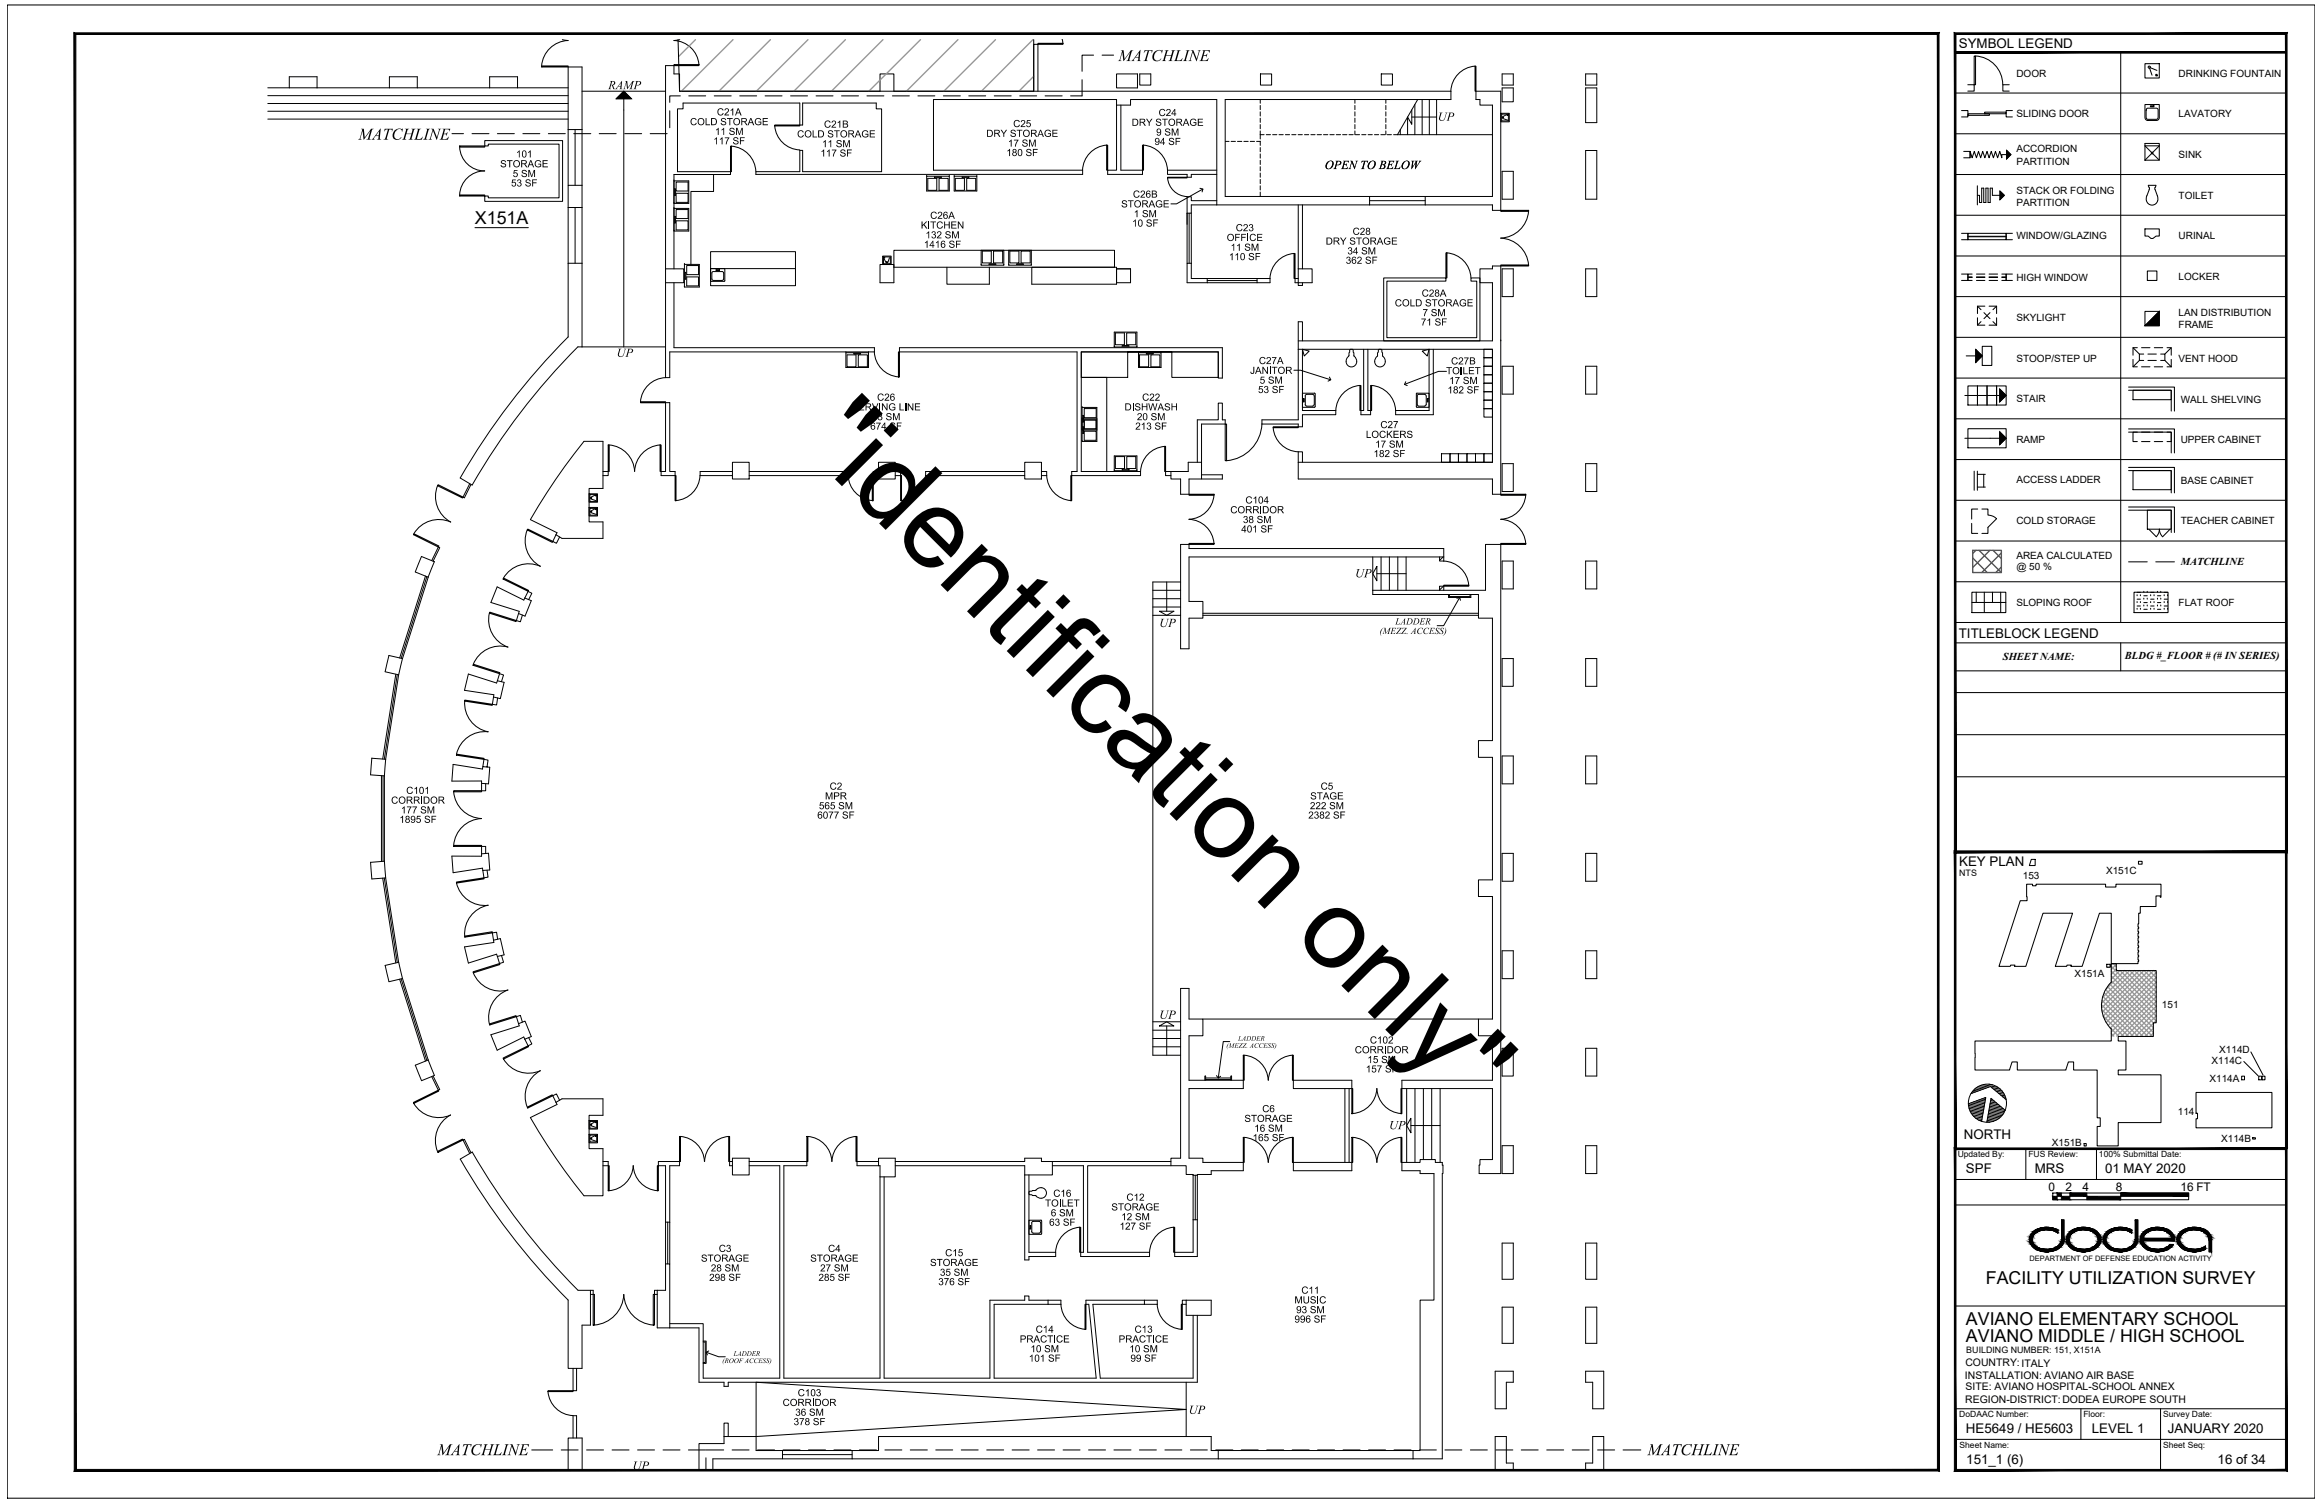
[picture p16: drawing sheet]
<svg xmlns="http://www.w3.org/2000/svg" width="432mm" height="279mm" viewBox="0 0 432 279" stroke-linecap="round" stroke-linejoin="round" font-family="sans-serif">
<defs><g id="words">
<text font-size="20.8" x="149.1" y="82.9" transform="rotate(45 149.1 82.9)">&quot;identification only&quot;</text>
<g font-size="3.4">
<text x="208.1" y="11.4">MATCHLINE</text>
<text x="66.8" y="26">MATCHLINE</text>
<text x="81.5" y="270.7">MATCHLINE</text>
<text x="306.6" y="270.7">MATCHLINE</text>
</g>
<g font-size="3.3">
<text x="88.4" y="41.6">X151A</text>
<text x="369.5" y="238.9">FACILITY UTILIZATION SURVEY</text>
<text x="365.8" y="246.4">AVIANO ELEMENTARY SCHOOL</text>
<text x="365.8" y="249.6">AVIANO MIDDLE / HIGH SCHOOL</text>
</g>
<g font-size="2.5">
<text x="364.4" y="8.9">SYMBOL LEGEND</text>
<text x="113.2" y="16.6">RAMP</text>
<text x="267.5" y="22.5">UP</text>
<text x="246.5" y="31.4">OPEN TO BELOW</text>
<text x="114.7" y="66.4">UP</text>
<text x="252.1" y="107.4">UP</text>
<text x="215.7" y="116.6">UP</text>
<text x="364.4" y="118.7">TITLEBLOCK LEGEND</text>
<text x="364.5" y="161">KEY PLAN</text>
<text x="215.7" y="189.5">UP</text>
<text x="258.4" y="210.1">UP</text>
<text x="365.4" y="211.9">NORTH</text>
<text x="365.8" y="218.3">SPF</text>
<text x="378.6" y="218.3">MRS</text>
<text x="391.6" y="218.3">01 MAY 2020</text>
<text x="221.1" y="263">UP</text>
<text x="365.8" y="266.6">HE5649 / HE5603</text>
<text x="389.2" y="266.6">LEVEL 1</text>
<text x="403.3" y="266.6">JANUARY 2020</text>
<text x="117.7" y="273.4">UP</text>
<text x="365.8" y="272.3">151_1 (6)</text>
<text x="412.6" y="272.3">16 of 34</text>
</g>
<g font-size="2.2">
<text x="381.1" y="221.5">0</text>
<text x="384.3" y="221.5">2</text>
<text x="387.4" y="221.5">4</text>
<text x="393.7" y="221.5">8</text>
<text x="405.7" y="221.5">16 FT</text>
</g>
<g font-size="2.1">
<text x="128.4" y="23.3">COLD STORAGE</text>
<text x="133.4" y="21.5">C21A</text>
<text x="153.3" y="23.7">C21B</text>
<text x="188.5" y="23.6">C25</text>
<text x="210.5" y="23.4">DRY STORAGE</text>
<text x="215.6" y="21.6">C24</text>
<text x="96" y="29.3">101</text>
<text x="132.7" y="26.9">117 SF</text>
<text x="133" y="25.1">11 SM</text>
<text x="148.3" y="25.6">COLD STORAGE</text>
<text x="152.6" y="29.1">117 SF</text>
<text x="152.9" y="27.4">11 SM</text>
<text x="183.5" y="25.5">DRY STORAGE</text>
<text x="187.2" y="29">180 SF</text>
<text x="187.5" y="27.3">17 SM</text>
<text x="214.8" y="27">94 SF</text>
<text x="215.1" y="25.2">9 SM</text>
<text x="93" y="31.1">STORAGE</text>
<text x="95.1" y="34.7">53 SF</text>
<text x="95.4" y="32.9">5 SM</text>
<text x="173.1" y="40.7">C26A</text>
<text x="208.6" y="38.6">STORAGE</text>
<text x="210.8" y="36.8">C26B</text>
<text x="210.9" y="40.4">1 SM</text>
<text x="171.3" y="42.5">KITCHEN</text>
<text x="171.9" y="46.1">1416 SF</text>
<text x="172.2" y="44.3">132 SM</text>
<text x="210.6" y="42.2">10 SF</text>
<text x="228.2" y="44.8">OFFICE</text>
<text x="228.9" y="46.6">11 SM</text>
<text x="229.9" y="43">C23</text>
<text x="246.6" y="45.5">DRY STORAGE</text>
<text x="250.7" y="47.3">34 SM</text>
<text x="251.6" y="43.7">C28</text>
<text x="228.6" y="48.4">110 SF</text>
<text x="250.4" y="49.1">362 SF</text>
<text x="259.5" y="57">COLD STORAGE</text>
<text x="264.5" y="55.2">C28A</text>
<text x="264.7" y="58.8">7 SM</text>
<text x="264.3" y="60.6">71 SF</text>
<text x="232.6" y="69.5">JANITOR</text>
<text x="234.2" y="67.7">C27A</text>
<text x="234.4" y="71.4">5 SM</text>
<text x="269" y="69.6">TOILET</text>
<text x="269.6" y="71.4">17 SM</text>
<text x="270" y="67.8">C27B</text>
<text x="158.4" y="76.3">SERVING LINE</text>
<text x="163.2" y="74.5">C26</text>
<text x="209.2" y="76.3">DISHWASH</text>
<text x="212.5" y="74.5">C22</text>
<text x="234.1" y="73.1">53 SF</text>
<text x="269.3" y="73.2">182 SF</text>
<text x="161.9" y="79.9">674 SF</text>
<text x="162.2" y="78.2">63 SM</text>
<text x="211.2" y="79.9">213 SF</text>
<text x="211.5" y="78.2">20 SM</text>
<text x="254.1" y="81.5">LOCKERS</text>
<text x="255.8" y="83.3">17 SM</text>
<text x="256.8" y="79.6">C27</text>
<text x="255.5" y="85">182 SF</text>
<text x="228.9" y="95.5">CORRIDOR</text>
<text x="231.7" y="93.7">C104</text>
<text x="230.9" y="99.1">401 SF</text>
<text x="231.2" y="97.3">38 SM</text>
<text x="72.8" y="149.5">CORRIDOR</text>
<text x="75.6" y="147.7">C101</text>
<text x="153.5" y="148.7">MPR</text>
<text x="154.3" y="146.9">C2</text>
<text x="243.7" y="148.7">STAGE</text>
<text x="245.7" y="146.9">C5</text>
<text x="74.3" y="153.1">1895 SF</text>
<text x="74.6" y="151.3">177 SM</text>
<text x="152.1" y="152.3">6077 SF</text>
<text x="152.4" y="150.5">565 SM</text>
<text x="243.4" y="152.3">2382 SF</text>
<text x="243.7" y="150.5">222 SM</text>
<text x="252" y="195.9">CORRIDOR</text>
<text x="254.4" y="197.8">15 SM</text>
<text x="254.9" y="194.1">C102</text>
<text x="254.1" y="199.5">157 SF</text>
<text x="231.5" y="208.7">STORAGE</text>
<text x="234.8" y="206.9">C6</text>
<text x="233" y="212.3">165 SF</text>
<text x="233.3" y="210.5">16 SM</text>
<text x="194.4" y="224.4">TOILET</text>
<text x="195.5" y="226.3">6 SM</text>
<text x="196" y="222.6">C16</text>
<text x="206.7" y="225.2">STORAGE</text>
<text x="208.6" y="227">12 SM</text>
<text x="209.6" y="223.3">C12</text>
<text x="133.7" y="232.9">C3</text>
<text x="154.1" y="232.9">C4</text>
<text x="175.8" y="233.7">C15</text>
<text x="195.2" y="228">63 SF</text>
<text x="208.3" y="228.7">127 SF</text>
<text x="130.4" y="234.7">STORAGE</text>
<text x="131.9" y="238.3">298 SF</text>
<text x="132.2" y="236.5">28 SM</text>
<text x="150.7" y="234.7">STORAGE</text>
<text x="152.3" y="238.3">285 SF</text>
<text x="152.6" y="236.5">27 SM</text>
<text x="173" y="235.5">STORAGE</text>
<text x="174.6" y="239.1">376 SF</text>
<text x="174.9" y="237.3">35 SM</text>
<text x="240.8" y="242.5">MUSIC</text>
<text x="241.1" y="244.3">93 SM</text>
<text x="242.1" y="240.6">C11</text>
<text x="189.7" y="249.7">PRACTICE</text>
<text x="191.7" y="251.5">10 SM</text>
<text x="192.7" y="247.9">C14</text>
<text x="208.1" y="249.7">PRACTICE</text>
<text x="210.1" y="251.5">10 SM</text>
<text x="211.1" y="247.9">C13</text>
<text x="240.8" y="246">996 SF</text>
<text x="191.4" y="253.3">101 SF</text>
<text x="210.3" y="253.3">99 SF</text>
<text x="145.6" y="261.5">CORRIDOR</text>
<text x="147.9" y="263.3">36 SM</text>
<text x="148.4" y="259.7">C103</text>
<text x="147.7" y="265.1">378 SF</text>
</g>
<g font-size="2">
<text x="405.7" y="105">MATCHLINE</text>
<text x="372.6" y="122.7">SHEET NAME:</text>
<text x="395.3" y="122.5">BLDG #_FLOOR # (# IN SERIES)</text>
</g>
<g font-size="1.9">
<text x="375.1" y="14.3">DOOR</text>
<text x="405.3" y="14.3">DRINKING FOUNTAIN</text>
<text x="375.1" y="21.8">SLIDING DOOR</text>
<text x="405.3" y="21.8">LAVATORY</text>
<text x="375.1" y="28.4">ACCORDION</text>
<text x="405.3" y="29.4">SINK</text>
<text x="375.1" y="30.6">PARTITION</text>
<text x="375.1" y="36.1">STACK OR FOLDING</text>
<text x="375.1" y="38.3">PARTITION</text>
<text x="405.3" y="37">TOILET</text>
<text x="375.1" y="44.5">WINDOW/GLAZING</text>
<text x="405.3" y="44.5">URINAL</text>
<text x="375.1" y="52.2">HIGH WINDOW</text>
<text x="405.3" y="52.1">LOCKER</text>
<text x="375.1" y="59.7">SKYLIGHT</text>
<text x="405.3" y="58.8">LAN DISTRIBUTION</text>
<text x="405.3" y="61">FRAME</text>
<text x="375.1" y="67.3">STOOP/STEP UP</text>
<text x="405.3" y="67.3">VENT HOOD</text>
<text x="375.1" y="74.8">STAIR</text>
<text x="405.7" y="74.9">WALL SHELVING</text>
<text x="375.1" y="82.5">RAMP</text>
<text x="405.7" y="82.5">UPPER CABINET</text>
<text x="375.1" y="89.9">ACCESS LADDER</text>
<text x="405.7" y="90">BASE CABINET</text>
<text x="375.1" y="97.6">COLD STORAGE</text>
<text x="405.7" y="97.5">TEACHER CABINET</text>
<text x="375.1" y="103.9">AREA CALCULATED</text>
<text x="375.1" y="106.1">@ 50 %</text>
<text x="375.1" y="112.7">SLOPING ROOF</text>
<text x="405.3" y="112.7">FLAT ROOF</text>
<text x="256.7" y="117.9">(MEZZ. ACCESS)</text>
<text x="259.6" y="116.2">LADDER</text>
<text x="376.3" y="163.5">153</text>
<text x="391.8" y="162.5">X151C</text>
<text x="385.9" y="181.7">X151A</text>
<text x="402.2" y="187.4">151</text>
<text x="411.5" y="198">X114C</text>
<text x="412.9" y="195.8">X114D</text>
<text x="411" y="201.2">X114A</text>
<text x="405.2" y="207.3">114</text>
<text x="381.7" y="213.2">X151B</text>
<text x="413.2" y="212.4">X114B</text>
<text x="365.6" y="256.4">INSTALLATION: AVIANO AIR BASE</text>
<text x="365.6" y="254.2">COUNTRY:ITALY</text>
<text x="365.6" y="260.9">REGION-DISTRICT:DODEA EUROPE SOUTH</text>
<text x="365.7" y="258.6">SITE: AVIANO HOSPITAL-SCHOOL ANNEX</text>
</g>
<g font-size="1.7">
<text x="364.5" y="162.9">NTS</text>
<text x="365.8" y="251.7">BUILDING NUMBER: 151, X151A</text>
</g>
<g font-size="1.6">
<text x="364.2" y="215.3">Updated By:</text>
<text x="377.4" y="215.3">FUS Review:</text>
<text x="390.5" y="215.3">100% Submittal Date:</text>
<text x="364.5" y="263.6">DoDAAC Number:</text>
<text x="387.6" y="263.6">Floor:</text>
<text x="402.4" y="263.6">Survey Date:</text>
<text x="364.5" y="269.3">Sheet Name:</text>
<text x="402.4" y="269.3">Sheet Seq:</text>
</g>
<g font-size="1.4">
<text x="228.1" y="194.9">(MEZZ. ACCESS)</text>
<text x="230.4" y="193.6">LADDER</text>
<text x="377.6" y="234.6">DEPARTMENT OF DEFENSE EDUCATION ACTIVITY</text>
<text x="134.4" y="253.5">(ROOF ACCESS)</text>
<text x="136.5" y="252.2">LADDER</text>
</g>
</g></defs>
<!-- layer: A-DOOR-PRHT -->
<g fill="none" stroke="#000" stroke-width=".19">
<path d="M100.8 12.3h4.9v.2h-4.9zM104.6 7.4l1.1 .1M105.7 7.5a5.1 5.1 0 0 0-4.9 4.8M125.4 12h4.6v.2h-4.6zM126.5 7.4l-1.1 .1a4.8 4.8 0 0 1 4.6 4.5M193.1 8.1h4.7v.1h-4.7zM197.6 7.3l.1 .8M274.4 12.3a4.9 4.9 0 0 0-4.5 4.7M274.4 12.3h.2v4.7h-.2zM85.5 27.3a4.7 4.7 0 0 0 4.7 4.5M85.5 36.3h4.7v.2h-4.7zM85.5 27.1h4.7v.3h-4.7z"/>
<path d="M90.2 31.8a4.7 4.7 0 0 0-4.7 4.4M135.9 27.2h.2v4.7h-.2zM136.1 27.2a4.9 4.9 0 0 1 4.5 4.7M144.1 23.4a4.9 4.9 0 0 0 4.7 4.5M144.1 23.3h4.7v.1h-4.7zM205.9 27a4.9 4.9 0 0 0-4.5 4.6M205.9 27h.2v4.7h-.2zM212.5 27h.2v4.7h-.2zM212.7 27a4.9 4.9 0 0 1 4.5 4.6M217.2 33h3.6v.1h-3.6zM217.2 33.1a3.8 3.8 0 0 0 3.6 3.5M279.2 39.1h5.2v.2h-5.2z"/>
<path d="M284.4 39.3a5.4 5.4 0 0 1-5.2 5 5.4 5.4 0 0 1 5.2 5M240.7 47.1a4.9 4.9 0 0 0-4.4 4.7M240.7 47.2h.2v4.6h-.2zM269 47h.2v4.7h-.2zM269.2 47a4.9 4.9 0 0 1 4.5 4.7M279.2 49.3h5.2v.2h-5.2zM119.2 74.7h4.6v.2h-4.6zM123.8 70.2a4.9 4.9 0 0 0-4.6 4.5M162.7 65.4a4.9 4.9 0 0 0 4.4 4.7M167.1 65.5h.2v4.6h-.2zM227.9 78.9h.3v6.8h-.3zM234.8 78.9a7.1 7.1 0 0 1-6.6 6.8"/>
<path d="M236.9 79.6a4.9 4.9 0 0 0 4.6 4.4M236.9 79.4h4.6v.2h-4.6zM253 71.7a4.9 4.9 0 0 0-4.5 4.7M253 71.7h.2v4.7h-.2zM255 71.7h.2v4.7h-.2zM255.2 71.7a4.9 4.9 0 0 1 4.4 4.7M77 99.3l4.7 2.3-.2 .2-4.6-2.3zM81.4 90.3a5.4 5.4 0 0 0 2.4 6.8 5.4 5.4 0 0 0-6.8 2.2M81.5 90.2l4.6 2.3v.1l-4.7-2.2zM98.1 98.6a5.4 5.4 0 0 0 2.4 6.7 5.4 5.4 0 0 0-6.8 2.2M98.2 98.4l4.6 2.3v.2l-4.7-2.3zM113.1 82.8h.2v4.9h-.2z"/>
<path d="M113.3 82.8a5.1 5.1 0 0 1 4.8 4.9 5.1 5.1 0 0 1 4.7-4.9M122.8 82.8h.2v4.9h-.2zM125.6 88.5h.2v4.6h-.2zM130.2 88.5a4.9 4.9 0 0 1-4.4 4.6M157.8 88.5a4.9 4.9 0 0 0 4.5 4.6M162.3 88.5h.2v4.6h-.2zM167.5 88.5h.2v4.6h-.2zM172.2 88.5a4.9 4.9 0 0 1-4.5 4.6M194.7 88.5a4.9 4.9 0 0 0 4.5 4.6M199.2 88.5h.2v4.6h-.2zM216.7 83a4.9 4.9 0 0 0-4.5 4.7M216.7 83h.1v4.7h-.1z"/>
<path d="M221.2 91.9h4.7v.2h-4.7zM225.8 92.1a4.9 4.9 0 0 1-4.6 4.5 4.9 4.9 0 0 1 4.6 4.5M279.2 91.9h4.7v.2h-4.7zM283.8 92.1a4.9 4.9 0 0 1-4.6 4.5 4.9 4.9 0 0 1 4.6 4.5M91 114.1a5.4 5.4 0 0 0 3.5 6.3 5.4 5.4 0 0 0-6.4 3.2M91.1 113.9l5 1.5-.1 .2-4.9-1.5zM93.7 107.5l4.6 2.3-.1 .2-4.6-2.3zM221.2 101.1h4.7v.2h-4.7zM268.6 104.4a4.9 4.9 0 0 1 4.6 4.4M268.6 108.9h4.7v.1h-4.7zM279.2 101.1h4.7v.2h-4.7zM86.5 130.4a5.4 5.4 0 0 0 4.3 5.7"/>
<path d="M86.5 130.2l5.1 .8v.2l-5.1-.8zM88.1 123.6l4.9 1.5-.1 .2-4.9-1.5zM90.8 136.1a5.4 5.4 0 0 0-5.9 4.2M84.4 147.3a5.4 5.4 0 0 0 5.2 5 5.4 5.4 0 0 0-5.2 5M84.4 157.3h5.2v.2h-5.2zM84.4 147.1h5.2v.2h-5.2zM84.9 140.3l5.2 .8-.1 .2-5.1-.8zM84.9 164.1l5.1-.8 .1 .2-5.2 .8zM84.9 164.3a5.4 5.4 0 0 0 5.9 4.1M86.5 174.1l5.1-.8v.2l-5.1 .8zM90.8 168.4a5.4 5.4 0 0 0-4.3 5.7M88 180.8l4.9-1.6 .1 .2-4.9 1.6z"/>
<path d="M88.1 181a5.4 5.4 0 0 0 6.4 3.2M91.1 190.5l4.9-1.6 .1 .2-5 1.6zM93.6 196.8l4.6-2.3 .1 .2-4.6 2.3zM93.7 197a5.4 5.4 0 0 0 6.8 2.2 5.4 5.4 0 0 0-2.4 6.7M94.5 184.2a5.4 5.4 0 0 0-3.5 6.3M231.3 196.3h.2v4.6h-.2zM231.5 196.3a4.9 4.9 0 0 1 4.4 4.6 4.9 4.9 0 0 1 4.5-4.6M240.4 196.3h.2v4.6h-.2zM76.9 205.1l4.6-2.3 .1 .2-4.6 2.2zM77 205.2a5.4 5.4 0 0 0 6.8 2.2M81.4 214.2l4.7-2.3v.2l-4.6 2.3zM83.8 207.4a5.4 5.4 0 0 0-2.4 6.8"/>
<path d="M98.1 205.9l4.6-2.2 .1 .1-4.6 2.3zM113.1 216.8h.2v4.7h-.2zM122.3 216.8h.2v4.7h-.2zM126.4 211.4h.2v4.7h-.2zM126.6 211.4a4.9 4.9 0 0 1 4.5 4.7 4.9 4.9 0 0 1 4.5-4.7M135.6 211.4h.1v4.7h-.1zM150.1 211.4h.2v4.7h-.2zM150.3 211.4a4.9 4.9 0 0 1 4.5 4.7M159.2 211.4a4.9 4.9 0 0 0-4.4 4.7M159.3 211.4h.1v4.7h-.1zM231.3 211.6h.2v4.6h-.2zM231.5 211.6a4.9 4.9 0 0 1 4.4 4.6 4.9 4.9 0 0 1 4.5-4.6"/>
<path d="M240.4 211.6h.2v4.6h-.2zM251.5 202.5h.2v4.7h-.2zM251.5 211.6h.2v4.6h-.2zM251.7 211.6a4.9 4.9 0 0 1 4.4 4.6M256.1 202.5a4.9 4.9 0 0 1-4.4 4.6M256.2 202.5a4.9 4.9 0 0 0 4.4 4.6M260.6 211.6a4.9 4.9 0 0 0-4.4 4.6M260.6 202.5h.2v4.7h-.2zM260.6 211.6h.2v4.6h-.2zM113.3 221.5a4.9 4.9 0 0 0 4.5-4.7 4.9 4.9 0 0 0 4.5 4.7M200.9 228.3a4.9 4.9 0 0 0-4.5 4.6M200.9 228.3h.2v4.7h-.2z"/>
<path d="M218.3 228.3a4.9 4.9 0 0 0-4.4 4.6M218.3 228.3h.2v4.7h-.2zM101.9 258.8a4.9 4.9 0 0 0 4.7 4.5M102 258.7h4.6v.2h-4.6zM110.4 240.8h.2v5.7h-.2zM110.6 246.5a5.9 5.9 0 0 0 5.4-5.7 6 6 0 0 0 5.5 5.7M121.5 240.8h.3v5.7h-.3zM197.4 242.6a4.9 4.9 0 0 0 4.5 4.7M201.9 242.6h.1v4.7h-.1zM215.3 242.6a4.9 4.9 0 0 0 4.5 4.7M219.8 242.6h.2v4.7h-.2z"/>
</g>
<!-- layer: A-GLAZ-PRHT -->
<g fill="none" stroke="#000" stroke-width=".19">
<path d="M105.7 24.1v10.4M105.7 38.6v10.4M107 24.1v10.4M107 38.6v10.4M108.3 24.1v10.4M108.3 38.6v10.4M220.8 39.7v9.3M221.2 39.7v9.3M221.6 39.7v9.3M254.8 36.5h10.3M254.8 38.1h10.3M254.8 37.3h10.3"/>
<path d="M224.6 51.8h9.3M224.6 52.2h9.3M224.6 52.6h9.3M79.2 107.2l-4.8 15.2M79.4 107.3l-4.8 15.2M79.7 107.4l-4.8 15.1M73.6 125.4l-2.4 15.8M73.9 125.5l-2.4 15.7M74.2 125.5l-2.5 15.7M71 144.3v15.9M71.3 144.3v15.9M71.5 144.3v15.9"/>
<path d="M71.2 163.4l2.4 15.7M71.5 163.3l2.4 15.8M71.7 163.3l2.5 15.7M74.4 182.2l4.8 15.2M74.6 182.1l4.8 15.2M74.9 182l4.8 15.2M222 218.6v8.3M222.4 218.6v8.3M222.8 218.6v8.3M123.8 227.3v7.8M124.2 227.3v7.8M124.6 227.3v7.8"/>
<path d="M145.6 270.6h12.9M145.6 269.8h12.9M145.6 271.4h12.9"/>
</g>
<!-- layer: A-ANNO-SYMB -->
<path d="M116 17l1.5 1.4h-2.8zM116 18.4v46.1M263.8 18.5l-3.8 6.6M262.7 20.4v2.7l-.8-1.3M262.7 21.8h4.6M108.3 64.5h15.5M215.7 113.7h2.7l-1.3 .8zM217.1 108.3v5.4M256.2 106.7h5.4M215.7 190.9l1.4-.8 1.3 .8zM217.1 190.9v5.4M262.5 209.4h5.4" fill="none" stroke="#000" stroke-width=".19"/>
<!-- layer: A-WALL-FULL-EXTR -->
<g fill="none" stroke="#000" stroke-width=".19">
<path d="M105.7 12.5h2.6v11.6h-2.6zM126.4 17h37.3v-3.2h2.6v3.2h103.6v1.5h-6.1M90.2 26.2h14.5v11.3h-14.5v-1h.6v.3h13.2v-10h-13.2v.3h-.6zM105.7 34.5h2.6v4.1h-2.6zM277.7 36.5v-16.9h-2.4v-1.1h-.7v-1.5h4.6v22.1h-1.5v-1M277.7 63.4v-10.8h-2.4v-2.6h2.4v-.5h1.5v42.4h-1.5v-2.8M277.7 65v21M85.6 88.9l2.3 1.3M85.6 88.9a126.9 126.9 0 0 1 20.1-26.2v-13.7h2.6v15.5h-.8a122.3 122.3 0 0 0-19.6 25.7M77.3 106.4l2.4 1M78.4 103.5l2.4 1M78.4 103.5l-1.1 2.9"/>
<path d="M80.8 104.5l-1.1 2.8M275.1 110.6v4.4h2.6v22.8h-2.6v3.1h2.6v22.8h-2.6v3.1h2.6v22.8h-2.6v3.1h2.6v8.2M276.4 109.8v-8.5h2.8v117h-4l.1-2.6h2.4v-13.2M72.4 121.9l-.7 3M72.4 121.9l2.5 .6-.7 3-2.6-.5M69.2 141l2.5 .2M69.2 141l-.3 3.1 2.6 .2 .3-3.1M68.9 160.4l.3 3.1 2.5-.2-.2-3.1-2.6 .2M74.2 179l-2.6 .6M74.2 179l.7 3-2.5 .6-.7-3M79.7 197.2l1.1 2.9M79.7 197.2l-2.4 .9 .3 1 .8 1.9 2.4-.9"/>
<path d="M266.8 218.3v23.5h-2.6v28h-1.3M268.3 216.7h.1v1.6h-.1v53.1h-109.8v-1.6h4.9v-2.6h61.9v2.6h37.6M107.5 240a124.2 124.2 0 0 1-19.6-25.7l-2.3 1.3a126.9 126.9 0 0 0 20.1 26.2v12.7h2.6v-8h1.5v-5.7M107.5 240h2.9M108.3 267.5h-2.6v6M130 273.5v-5h4.7v-1.3h6v2.6h4.9v1.6h-13v2.1M226.6 269.8v1.6M262.9 269.8v1.6"/>
</g>
<!-- layer: A-WALL-FULL-INTR -->
<g fill="none" stroke="#000" stroke-width=".19">
<path d="M108.3 17h15.5M126.4 17v-3.2h-1v-1.6h-1.6v37.8M192.3 17v-8.8h.8v8.8M207.7 19.6v-1.1h-34v13.2h27.7v.7h-60.8v-.5h8.2v-3.9h.5v3.9h14.7v-11.7h-1v-1h-13.7v4.1h-.5v-4.1h-21.7v1h-1.1v11.7h9.9v.6h-10.5v17.5M208.5 19.6v12.1h4v.7h-6.4v-.7h1.6v-12.1h2.6v-1.1h16.1v19.6M234.5 18.5v.7M234.5 19.6v.8M252.1 18.5v.7M252.1 19.6v.8M257.8 18.5v.7M257.8 19.6v.8M263.8 18.5h-35.9v18h26.9v1.6h-33.2v1.6h-.8"/>
<path d="M220.8 39.7v2M226.4 31.7h-9.2v.7h3.6v.6h.8v-.6h4.8M226.4 37.3h-4.8v-.7h-.8v3.1M228 26.3h.7M229 26.3h.8M230.2 26.3h.8M231.4 26.3h.8M232.6 26.3h.8M233.8 26.3h.7M234.5 20.8v.8M234.5 22v.8M234.5 23.2v.8"/>
<path d="M234.5 24.4v1.5M234.5 26.3v.7M234.5 27.4v.8M234.5 28.6v.8M234.5 29.8v.8M234.5 31v.8M234.5 32.2v.8M234.5 33.4v.8M234.5 34.6v.7M234.5 35.7v.8M234.5 25.1h.7M235.6 25.1h.8"/>
<path d="M236.8 25.1h.7M237.9 25.1h.8M239.1 25.1h.8M240.3 25.1h.8M241.5 25.1h.8M241.5 38.1v11.9M242.3 38.1v11.9M242.7 25.1h.8M243.9 25.1h.8M245 25.1h.8M246.2 25.1h.8M247.4 25.1h.8"/>
<path d="M248.6 25.1h.8M249.8 25.1h.8M251 25.1h.7M252.1 20.8v.8M252.1 22v.8M252.1 23.2v.8M252.1 24.4v.7M252.2 25.1h.7M253.3 25.1h.8M254.5 25.1h.8M255.7 25.1h.8M256.9 25.1h.8"/>
<path d="M257.8 20.8v.8M257.8 22v.8M257.8 23.2v.8M257.8 24.4v.7M258.1 25.1h.8M259.3 25.1h18.4M277.7 36.5h-12.6v1.6h12.6M123.8 52.6v17.6h.8v-4.7h38.1v-.8h-37.3v-12.1M220.8 49h.8v2.8h3v.8h-3.8zM233.9 51.8h2.4v.8h-2.4zM241.5 51.8h-.6v.8h.6v.5h.8v-.5M257.4 51.7h11.6v.6h-11v10.5h16.7v-10.5h-1v-.6h1.6v11.7h-17.9z"/>
<path d="M123.8 74.9h.8v12.8h1v.8h-2.6v-.8h.8v-12.8M167.3 64.7h60.1v5.6h-.8v-4.8h-25.4v22.2h11v.8h-12.8v-.8h1v-22.2h-33.1zM241.5 63.4h36.2M241.5 65h36.2M242.3 65v11.4h6.2v.7h-6.2v2.3h-.8v-.5h-6.7v-.8h6.7v-13.1M242.3 63.4v-3.5h-.8v5.1M253.7 65v11.4h-.5v.7h1.8v-.7h-.5v-11.4M265.9 65v11.4h-6.3v.7h7.1v-12.1M87.4 90l-1.3 2.5 .3 .1 1.2-2.5M103.4 99.5l-.6 1.2 .7 .4 .6-1.2M108.6 82.1h3.6v8.8h-2.6v6.2h2.6v3.1h-7.6l-1.2-.7 .2-.4-4.9-2.4a113.5 113.5 0 0 1 9.9-14.6zM112.2 87.7h.9v.8h-.9"/>
<path d="M136.3 87.7h-6v.8h6M139.4 87.7h18.4v.8h-18.4M163.4 87.7h-.9v.8h.9M166.6 87.7h.9v.8h-.9M190.6 87.7h-18.4v.8h18.4M193.8 87.7h.9v.8h-.9M217.8 87.7v1.4h1.8v2.8h1.6v-2.8h2.3v-3.1h-2.4v1.7h-4.3v.8h1M222.8 86v-7.9h3.8v-3.1h.8v3.1h.5v.8h-4.4v7.1M223.5 88.3h3.9v.8h-3.9M241.5 86h36.2M242.3 86v-2h-.8v5.1h36.2M80.3 104.3l1.2-2.5 .3 .1-1.2 2.5"/>
<path d="M96.5 114.1l-.4 1.3 .7 .3 .4-1.3M97.6 111.2l1.2 .5-1.1 2.9-1.2-.5M98.4 111.5l.5-1.1-.7-.4-.8 1.6-4.9-2.4-1.2 2.9 5.3 1.6-.1 .4M214.5 108.3v88M223.8 114.5h51.3M223.8 114.1h51.3M267.8 103.6v.8h.8v-2.4h-47.4v-.7h-1.6v19.4h1.6v-5.7h2.6v-3.1h-2.6v-8.3h47.4M267.8 109.8v-.8h.8v.8M268.5 103.6l-.7 .7M268.5 109l-.7 .7M269.5 110.6v.5h4.1v-.5M269.7 110.6v.4h3.8v-.4"/>
<path d="M276.4 109.8h-21v.8h19.7M91.8 129.7l-.2 1.3 .8 .1 .2-1.3M92.5 126.6l.4-1.3 .8 .3-.4 1.2M92.5 126.6l1.3 .3-.7 3.1-1.3-.3M92.5 126.6l-.1 .5-5.3-1.7-.7 3 5.5 .8-.1 .5M89.6 158.8l1.3-.1 .2 3.1-1.3 .1M89.8 142.6v.5l-5.5-.9-.2 3.1h5.5v1.8h.8v-1.3M90.4 158.8v-1.3h-.8v1.8h-5.5l.2 3 5.5-.8 .2 1.8 .8-.1-.2-1.3M90.6 142.7l.2-1.3-.8-.1-.2 1.3 1.3 .1-.2 3.1-1.3-.1M91.8 174.9l1.3-.3 .7 3-1.3 .3M91.8 174.9l.1 .4-5.5 .8 .7 3 5.3-1.6 .1 .4M92.6 174.7l-.2-1.3-.8 .1 .2 1.4"/>
<path d="M93.3 177.7l.4 1.3-.8 .2-.4-1.3M96.5 190.4l1.2-.5 1.1 2.9-1.2 .5M96.5 190.4l.1 .4-5.3 1.7 1.2 2.9 4.9-2.5 .2 .4M97.2 190.1l-.4-1.2-.7 .2 .4 1.3M98.4 193l.5 1.2-.7 .3-.6-1.2M223.8 189.6h51.3M80.6 200.2l1.2 2.5-.3 .1-1.2-2.5M87.6 214.4l-1.2-2.5-.3 .2 1.3 2.5M98.7 207.9l4.9-2.4-.2-.4 1.2-.7h7.6v3.1h-2.6v6.2h2.6v8.7h-3.6a111.4 111.4 0 0 1-9.9-14.5zM104.1 204.7l-.6-1.2-.7 .3 .6 1.3M112.2 216.1h.9v.7h-.9M122.5 216.1h3.9v.7h-1.8v10.5h-.8v-10.5h-1.3z"/>
<path d="M136.3 216.1h-.6v.7h.6M139.4 216.1h10.7v.7h-4.3v39.6h17.9v-37.5M139.4 216.8h5.7v39.6h-14.3v-10.2h-6.2M163.4 216.1h-4v.7h4M164.5 218.9v37.5h19.7v-14.5h6.4v-.8h.8v.8h6v.7h-12.5v13.8h19l-1.3-13.8h-.6v-.7h13.3v.7h-12l1.4 13.8h17.3v-11.7M166.6 216.1h24v-.7h3.2v.7h24M166.6 216.8h24v17.6h.8v-.7h5v-.7h-5v-14.4M195.8 216.1v2.5h-5.2M217.8 216.8v-1.4h1.8v-31.5h1.6v5.7h2.6v3.1h-2.6v8.2h10.1v1.6h-10.1v12.9h2.6v.8h7.5v1.6h-6v.7h-2.5v.1h-.8v-.1h-1.3v-1.7h-18.4v16.2h11.6v.7h-12.8v-.7h.5v-16.2h-5.8M224.1 200.9v-.7h.2v.7M224.3 200.8h4.7M224.3 200.5h4.7"/>
<path d="M229 200.9v-.7h.1v.7M240.6 216.2h10.9v1.6h-10.9zM240.6 200.9h10.9v1.6h-10.9zM250.2 202.5v13.7M251 202.5v13.7M268.3 216.7v-.5h-1.3v-.5h-2.8v.5h-3.4v1.6h3.4v.5h2.6M277.7 200.9h-16.9v1.6h16.9M222 226.9h.8v6.8h-4.3v-.7h3.5zM106.6 254.5v4.2h.7v-4.2M109.8 240v.8h.6v-.8M122.3 240.8h-.5v-.8h2v-4.9h.8v11.9M122.3 240v7h7.7v10.1h4.7v.8h.8v-.8h87.3v-12.4"/>
<path d="M130.8 249.6h.4v3.9h-.4M130.8 249.5h.6v4.1h-.6M140.7 257.1l80 5.1-80 5zM195 241.9v.7M212.9 241.9v.7M220.7 241.9h-.7v.7h.7M220.7 257.1v10.1M106.6 267.5v-4.2h.7v4.2M108.3 267.5v6M134.7 267.2v-2.5h.8v2.5"/>
</g>
<!-- layer: A-COLS-ENCL -->
<g fill="none" stroke="#000" stroke-width=".19">
<path d="M53.8 14.3h5.2v2h-5.2zM72.4 14.3h5.2v2h-5.2zM91.1 14.3h5.2v2h-5.2zM207.7 13.8h3.9v2.6h-3.9zM212 13.8h2.1v2h-2.1zM234.5 13.8h2.1v2h-2.1zM257 13.8h2.1v2h-2.1zM279.5 13.8h2v2h-2zM279.5 16.4h2v2.5h-2zM295 13.8h2.1v2h-2.1zM295 16.4h2.1v6.4h-2.1zM279.5 31.9h2v5.2h-2z"/>
<path d="M295 28h2.1v9.1h-2.1zM123.8 50h3.4v2.6h-3.4zM163.7 49.2h2.6v3.4h-2.6zM207.7 50h2.6v2.6h-2.6zM207.7 50h2.6M241.5 50h2.6v2.6h-2.6zM279.5 50h2v5.2h-2zM295 50h2.1v5.2h-2.1zM279.5 68.1h2v5.2h-2zM295 68.1h2.1v5.2h-2.1zM136.3 86h3.1v3.1h-3.1zM163.4 86h3.2v3.1h-3.2z"/>
<path d="M190.6 86h3.2v3.1h-3.2zM279.5 86.2h2v5.2h-2zM295 86.2h2.1v5.2h-2.1zM279.5 104.4h2v5.2h-2zM295 104.4h2.1v5.2h-2.1zM279.5 122.5h2v5.2h-2zM295 122.5h2.1v5.2h-2.1zM279.5 140.6h2v5.2h-2zM279.5 158.7h2v5.2h-2zM295 140.6h2.1v5.2h-2.1zM295 158.7h2.1v5.2h-2.1zM279.5 176.9h2v5.1h-2z"/>
<path d="M295 176.9h2.1v5.1h-2.1zM279.5 195h2v5.2h-2zM295 195h2.1v5.2h-2.1zM136.3 215.4h3.1v3.2h-3.1zM163.4 215.4h3.2v3.5h-2.9v-2.1h-.3zM279.5 213.1h2v5.2h-2zM295 213.1h2.1v5.2h-2.1zM279.5 231.2h2v6.8h-2zM295 231.2h2.1v6.8h-2.1zM220.7 241.9h4.6v2.8h-4.6zM278.2 255.1h3.3v2h-1.3v5h-2zM279.5 243.2h2v6.7h-2z"/>
<path d="M295 243.2h2.1v6.7h-2.1zM295 255.1h3.4v7h-2.1v-5h-1.3zM278.2 273.5v-6.3h2v5h1.3v1.3M298.4 273.5v-6.3h-2.1v5h-1.3v1.3"/>
</g>
<!-- layer: A-FLOR-STRS -->
<g fill="none" stroke="#000" stroke-width=".19">
<path d="M49.8 17.8h55.9M49.8 19.3h55.9M49.8 16.3h4M59 16.3h13.4M77.6 16.3h13.5M96.3 16.3h9.4M263.2 19.4v5.7M264.6 18.5v6.6M265.9 18.5v6.6M267.3 18.5v6.6M49.8 20.7h55.9M49.8 22.2h55.9"/>
<path d="M260.5 24.1v1M261.9 21.8v3.3M214.5 114.5h5.1M214.5 112.9h5.1M214.5 111.4h5.1M214.5 109.8h5.1M214.5 108.3h5.1M255.4 103.6v6.2M256.9 103.6v6.2M258.5 103.6v6.2M260 103.6v6.2M261.6 103.6v6.2"/>
<path d="M214.5 191.6h5.1M214.5 190.1h5.1M214.5 193.2h5.1M214.5 194.7h5.1M214.5 196.3h5.1M261.7 202.5v13.7M263.2 202.5v13.7M264.8 202.5v13.2M266.4 202.5v13.2M267.9 202.5v13.7"/>
</g>
<!-- layer: G-ANNO-MATC -->
<g fill="none" stroke="#000" stroke-width=".19">
<path d="M126.6 17.8h-2v1.2M128.1 17.8h3.2M132.9 17.8h3.1M137.6 17.8h3.2M142.3 17.8h3.2M147.1 17.8h3.1M151.8 17.8h3.2M156.6 17.8h3.1M161.3 17.8h3.1M166 17.8h3.2M170.8 17.8h3.1M175.5 17.8h3.2"/>
<path d="M180.2 17.8h3.2M185 17.8h3.1M189.7 17.8h3.2M194.4 17.8h3.2M201.3 14.8v3h-2.1M203.4 10.3h-2.1v3M205 10.3h2.2M87.8 24.9h3.2M92.5 24.9h3.2M97.3 24.9h3.1M102 24.9h3.2M106.7 24.9h3.2"/>
<path d="M111.5 24.9h3.1M116.2 24.9h3.2M121 24.9h3.1M124.6 20.6v3.2M98.9 269.7h3.9M104.4 269.7h3.2M109.1 269.7h3.2M113.9 269.7h3.1M118.6 269.7h3.2M123.4 269.7h3.1M128.1 269.7h3.1M131.3 271.2v2.3"/>
<path d="M131.3 269.7h3.3M136.2 269.7h3.2M140.9 269.7h3.2M145.7 269.7h3.1M150.4 269.7h3.2M155.1 269.7h3.2M159.9 269.7h3.1M164.6 269.7h3.2M169.3 269.7h3.2M174.1 269.7h3.1M178.8 269.7h3.2M183.6 269.7h3.1"/>
<path d="M188.3 269.7h3.2M193 269.7h3.2M197.8 269.7h3.1M202.5 269.7h3.2M207.2 269.7h3.2M212 269.7h3.1M216.7 269.7h3.2M221.5 269.7h3.1M226.2 269.7h3.2M230.9 269.7h3.2M235.7 269.7h3.1M240.4 269.7h3.2"/>
<path d="M245.1 269.7h3.2M249.9 269.7h3.1M254.6 269.7h3.2M259.3 269.7h3.2M264.1 269.7h3.1M268.8 269.7h3.2M273.6 269.7h3.1M278.3 269.7h3.1M283 269.7h3.2M287.8 269.7h3.1M292.5 269.7h3.1M297.2 269.7h3.2"/>
<path d="M302 269.7h3.3"/>
</g>
<!-- layer: A-FLOR-FIXT -->
<g fill="none" stroke="#000" stroke-width=".19">
<path d="M125.4 33.6h2.7v4.2h-2.7zM125.4 38.8h2.7v4.2h-2.7zM125.4 37.8h.1M125.4 33.6h.1M125.4 38.8h.1M125.5 35.1h.2v1.3h-.2zM125.8 36h2.2v1.6h-2.2zM125.8 33.9h2.2v1.6h-2.2zM125.8 39h2.2v1.7h-2.2zM172.4 32.8h.1M172.4 32.8h4.2v2.7h-4.2zM172.6 33.2h1.7v2.2h-1.7z"/>
<path d="M173.9 32.9h1.2v.2h-1.2zM174.7 33.2h1.7v2.2h-1.7zM176.6 32.8h.1M177.5 32.8h.1M177.5 32.8h4.2v2.7h-4.2zM177.7 33.2h1.7v2.2h-1.7zM179 32.9h1.2v.2h-1.2zM179.8 33.2h1.7v2.2h-1.7zM181.7 32.8h.1M279.2 21.1h1.6v1.6h-1.6zM279.4 21.2h1.2v1.3h-1.2zM279.6 22l.9 .3"/>
<path d="M280.3 21.3l-.7 .4M280.4 21.3h.2v.2h-.2zM125.4 43h.1M125.5 40.3h.2v1.2h-.2zM125.8 41.1h2.2v1.7h-2.2zM127.3 53.4h.1M127.3 49.2h.1M127.3 49.2h2.8v4.2h-2.8zM127.5 50.7h.1v1.2h-.1zM127.8 49.4h2.2v1.7h-2.2zM127.8 51.5h2.2v1.7h-2.2zM132.3 52.3l-.1-.1v-2.2h2.6v2.2l-.1 .1"/>
<path d="M132.3 52.3h2.4M133.2 50.2h.7v.1h-.7zM134.6 50.8l-.3-.3h-1.7l-.2 .3v1.1l.3 .3h1.6l.3-.3M134.6 50.8v1.1M164.2 47.6h1.6v1.6h-1.6zM164.4 47.8h1.2v1.3h-1.2zM164.5 47.9h.1v.1h-.1zM164.5 48.1l.3 .7M165.5 48l-.3 .8M182.5 49.3h.1M182.5 46.6h4.2v2.7h-4.2zM182.7 46.7h1.7v2.2h-1.7z"/>
<path d="M184 49.1h1.3v.1h-1.3zM184.8 46.7h1.7v2.2h-1.7zM186.7 49.3h.1M187.7 49.3h.1M187.7 46.6h4.2v2.7h-4.2zM187.9 46.7h1.7v2.2h-1.7zM189.1 49.1h1.3v.1h-1.3zM190 46.7h1.7v2.2h-1.7zM191.9 49.3h.1M157.4 65.6h.1M157.4 65.6h4.2v2.8h-4.2zM157.6 66h1.7v2.2h-1.7z"/>
<path d="M158.8 65.7h1.3v.2h-1.3zM159.7 66h1.7v2.2h-1.7zM161.6 65.6h.1M201.3 77.9h.1M201.3 75.8h.1M201.4 79.4h.2v1.2h-.2zM201.4 77.3h.2v1.2h-.2zM201.7 78.1h2.2v1.7h-2.2zM201.7 76h2.2v1.7h-2.2zM204.1 77.9h-2.8v4.2h2.8v-6.3h-2.8v4.2h2.8M207.3 64.6h.1M207.3 61.8h4.2v2.8h-4.2z"/>
<path d="M207.5 61.9h1.7v2.2h-1.7zM208.8 64.3h1.2v.1h-1.2zM209.6 61.9h1.7v2.2h-1.7zM211.5 64.6h.1M211.8 65.6h.1M211.8 65.6h4.2v2.8h-4.2zM212 66h1.7v2.2h-1.7zM213.3 65.7h1.2v.2h-1.2zM214.1 66h1.7v2.2h-1.7zM216 65.6h.1M242.3 65l1.3 .3-1 .9zM242.5 74.1h.1v.7h-.1z"/>
<path d="M242.8 75.2l.3 .3M242.8 75.2l.1-1.7 .2-.1h1.1l.3 .3v1.5M243.1 75.6h1.1M244.5 75.2l-.3 .3M244.5 73.1l.2 .2M244.6 73.1h-2.3v2.7h2.3l.1-.2M244.7 73.3v2.3M250.9 66.1a1.17 1.17 0 0 0-.4 1.3 1.17 1.17 0 0 0 .9 .9 1.16 1.16 0 0 0 1-.9 1.16 1.16 0 0 0-.5-1.3l-.2-1-.1-.1h-.4l-.2 .6v.6M257.3 66.3l-.2-1.2-.1-.1h-.4l-.2 .1-.1 1a1.16 1.16 0 0 0-.5 1.3 1.16 1.16 0 0 0 .9 .9 1.08 1.08 0 0 0 1-.8 1.08 1.08 0 0 0-.4-1.2M263.6 73.1l-.1 .2v2.4l2.4 .1v-2.7h-2.3M263.6 75.2l.3 .3M263.9 75.6h1.1"/>
<path d="M264.6 65.3l1.3-.3-.4 1.2zM265 73.4l.3 .3v1.5M265 73.4h-1.1l-.2 .1v1.7M265.3 75.2l-.3 .3M265.5 74.1h.2v.7h-.2zM109.6 91.9h1.6v1.5h-1.6zM109.6 94.4h1.6v1.6h-1.6zM109.7 92h1.3v1.3h-1.3zM109.7 94.6h1.3v1.2h-1.3zM110 92.8l.8 .3M110 95.4l.8 .3M110.7 92.1l-.7 .4"/>
<path d="M110.7 94.7l-.7 .3M110.8 92.1h.1v.2h-.1zM110.8 94.7h.1v.1h-.1zM201.3 82.1h.1M201.3 80h.1M201.7 80.2h2.2v1.7h-2.2zM207.3 87.6h.1M207.3 84.8h4.2v2.8h-4.2zM207.5 84.9h1.7v2.3h-1.7zM208.8 87.3h1.3v.1h-1.3zM209.6 84.9h1.7v2.3h-1.7zM211.5 87.6h.1"/>
<path d="M109.6 208.4h1.6v1.6h-1.6zM109.6 211h1.6v1.6h-1.6zM109.7 208.6h1.3v1.3h-1.3zM109.7 211.2h1.3v1.2h-1.3zM110 209.4l.8 .3M110 212l.8 .3M110.7 208.7l-.7 .4M110.7 211.3l-.7 .3M110.8 208.7h.1v.1h-.1zM110.8 211.2h.1v.2h-.1zM191.6 228h.2v.6h-.2zM192 227.5v1.7l.2 .2h1.1"/>
<path d="M192.6 222.4h.1M192.6 221.4a1.15 1.15 0 0 1 1.2-.4 1.15 1.15 0 0 1 .9 .9 1.08 1.08 0 0 1-.8 1 1.08 1.08 0 0 1-1.2-.5M192.6 221.5h-.5l-.7 .2v.4l.2 .1 1 .2M193.3 227.2l.3 .3M193.3 227.2h-1.1l-.3 .3M193.6 227.5v1.6l-.3 .3M193.8 227.1l-.1-.1h-2.3v2.6h2.3l.1-.1M193.8 227.1v2.4"/>
<circle cx="279.6" cy="21.8" r=".12"/>
<circle cx="165" cy="48.8" r=".12"/>
<circle cx="110" cy="95.2" r=".12"/>
<circle cx="110" cy="92.6" r=".12"/>
<circle cx="110" cy="211.8" r=".12"/>
<circle cx="110" cy="209.2" r=".12"/>
</g>
<!-- layer: A-ANNO-SYMB -->
<path d="M114.7 18.4l1.3-1.4 1.5 1.4z" fill="#000" stroke="#000" stroke-width=".19"/>
<!-- layer: 0 -->
<g fill="none" stroke="#000" stroke-width=".19">
<path d="M126.1 7.4l.3 9.6h65.9v-9.6M223.2 35l.6 .2-.2 .5M223.8 35.2l-4.9 2.7h-1.1M240.7 68.9h1.2l5.7 1.7M247.3 70.1l.3 .5-.5 .3M261.5 71l-.2 .5 .5 .2M269.1 69.1h-1.5l-6.3 2.4M271 111.3l.6-.2 .1 .6M271.6 111.1l-3 5.3h-1.2M228.8 193.8h-1.2l-1 6.7M417.4 197.5l2.7 2.6M418.8 195.7l2.2 4.3"/>
<path d="M226.3 200.1l.3 .4 .5-.3M131.4 251.5l2.3 .9h1.2M131.9 251.3l-.5 .2 .2 .5"/>
</g>
<!-- layer: A-FLOR-CSWK -->
<path d="M132.8 32.5v3.1h-4.3v13.6M132.2 50h15.8v3.1h-15.8zM132.2 50v-3.2h15.8v3.2M166.3 46.6h41v3.1h-41zM176.2 49.7v3.2h7.9v-3.2M192 49.7h15.7v3.2h-15.7zM201.2 65.5h25.4v4.7h-8.6v-4.7h-8.2v4.7h-8.6zM201.2 70.2h4.7v17.5h-4.7" fill="none" stroke="#000" stroke-width=".19"/>
<!-- layer: A-EQPM-FIXD -->
<g fill="none" stroke="#000" stroke-width=".19">
<path d="M276.1 65h1.6v1.5h-1.6zM276.1 66.5h1.6v1.6h-1.6zM276.1 68.1h1.6v1.6h-1.6zM276.1 69.7h1.6v1.6h-1.6zM276.1 71.3h1.6v1.6h-1.6zM276.1 72.9h1.6v1.5h-1.6zM276.1 74.4h1.6v1.6h-1.6zM276.1 76h1.6v1.6h-1.6zM268.2 84.4h1.6v1.6h-1.6zM269.8 84.4h1.5v1.6h-1.5zM271.3 84.4h1.6v1.6h-1.6zM272.9 84.4h1.6v1.6h-1.6z"/>
<path d="M274.5 84.4h1.6v1.6h-1.6zM276.1 84.4h1.6v1.6h-1.6z"/>
</g>
<!-- layer: FUS-KPLN-PATT-01 -->
<path d="M129.4 7.4l-3.2 3.1M136.4 7.4l-9.6 9.6M143.3 7.4l-9.6 9.6M150.3 7.4l-9.6 9.6M157.3 7.4l-9.6 9.6M164.3 7.4l-9.6 9.6M171.3 7.4l-9.7 9.6M178.2 7.4l-9.6 9.6M185.2 7.4l-9.6 9.6M192.2 7.4l-9.6 9.6M192.3 14.2l-2.7 2.8" fill="none" stroke="#979797" stroke-width=".25"/>
<!-- layer: XTB|G-ANNO-TEXT -->
<g fill="none" stroke="#000" stroke-width=".19">
<path d="M1.3 .9h429.4v277.8h-429.4zM363.7 9.7h61.6M363.7 17.3h61.6M394.5 9.7v106.1M363.7 24.9h61.6M363.7 32.5h61.6M363.7 40h61.6M363.7 47.6h61.6M363.7 55.2h61.6M363.7 62.8h61.6M363.7 70.3h61.6M363.7 77.9h61.6"/>
<path d="M363.7 85.5h61.6M363.7 93.1h61.6M363.7 100.6h61.6M363.7 108.2h61.6M363.7 115.8h61.6M363.7 128.8h61.6M363.7 136.7h61.6M363.7 144.5h61.6M363.7 219.4h61.6M363.7 213.7h61.6M376.9 213.7v5.7M390 213.7v5.7"/>
<path d="M363.7 224.1h61.6M378.6 232.2a4.2 4.2 0 0 0 4.4 0M378.6 228.9a4.2 4.2 0 0 1 4.2-.1v.6l-.1-.1M378.6 228.9a1.9 1.9 0 0 0 0 3.4M382.7 229.3a3.4 3.4 0 0 0-4.6 .8 1.88 1.88 0 0 0 1.8 2.2 3.8 3.8 0 0 0 2.8-.4M383.5 230.6l-.2 .6-.6 .7M383.5 230.6v-3.7h.5v3.7M384 230.6l-.3 .9-.7 .8M384.4 230.6h.1M384.9 230.6h.1M385.4 232.2a4.2 4.2 0 0 0 4.4 0M385.4 228.9a4.2 4.2 0 0 1 4.4 0"/>
<path d="M385.4 228.9a1.9 1.9 0 0 0 0 3.4M385.7 229.3a3.4 3.4 0 0 1 4.6 .8 1.88 1.88 0 0 1-1.8 2.2 3.8 3.8 0 0 1-2.8-.4M385.7 229.3a1.44 1.44 0 0 0-.8 1.3 1.44 1.44 0 0 0 .8 1.3M389.8 228.9a1.9 1.9 0 0 1 0 3.4M392.3 228.9a1.9 1.9 0 0 0 0 3.4M392.3 232.2a4.2 4.2 0 0 0 4.4 0M396.4 229.3l.1 .1M396.4 229.3a3.4 3.4 0 0 0-4.6 .8 1.88 1.88 0 0 0 1.9 2.2 3.8 3.8 0 0 0 2.7-.4M396.6 228.8a4.2 4.2 0 0 0-4.3 .1M396.6 228.8v.6M397.2 230.6l-.2 .6-.6 .7M397.2 230.6v-3.7h.5v3.7"/>
<path d="M397.7 230.6l-.3 .9-.7 .8M398.6 230.8h6M398.6 230.8a2.97 2.97 0 0 0 3.9 1.5l.8-.4M399.2 232.2l.9 .5M399.2 228.9a1.9 1.9 0 0 0 0 3.4M400.1 228.5l-.9 .4M400.2 228.5a4.3 4.3 0 0 1 3.4 .4M403.3 229.3l.4 .4 .4 .6M403.3 231.9l.4-.4h.6l-.7 .8M403.3 229.3a3.4 3.4 0 0 0-4.6 .8l-.1 .2h5.5M403.6 228.9a2.03 2.03 0 0 1 1 1.9M403.6 232.2a4.3 4.3 0 0 1-3.4 .5"/>
<path d="M406 228.9a1.9 1.9 0 0 0 0 3.4M406 228.9a4.2 4.2 0 0 1 4.4 0M406.3 229.3a1.44 1.44 0 0 0-.8 1.3 1.44 1.44 0 0 0 .8 1.3M406.3 229.3a3.5 3.5 0 0 1 4.5 .6l.2 .7M410.3 231.8a3.7 3.7 0 0 1-4 .1M410.3 231.8v.5a4.2 4.2 0 0 1-4.3-.1M410.4 228.9l.8 .8 .2 .9M411 230.6v2.3h.5v-2.3M363.7 242.9h61.6M363.7 267.8h61.6M363.7 262.1h61.6M387.1 262.1v5.7"/>
<path d="M401.9 262.1v11.4"/>
</g>
<g fill="#000" stroke="#000" stroke-width=".19">
<path d="M380 232.8h1.6zM380.4 228.3h.8zM382.5 229.1h.3v.2zM386.8 232.8h1.6zM387.2 228.3h.8zM393.7 232.8h1.6zM394.1 228.3h.8zM396.2 229.1h.4v.2zM400.6 232.8h1.6zM401 228.3h.8zM407.4 232.8h1.7zM407.8 228.3h.9z"/>
<path d="M410.2 231.9l.1-.1z"/>
<path d="M363.7 9.6v.3l61.6-.3zM363.7 9.9l61.6-.3v.3z"/>
<path d="M363.9 6.4h61.3l.3-.3zM363.6 6.1h61.9l-61.6 .3zM363.6 6.1l.3 152.2v-151.9zM363.6 6.1l.3 152.2-.3 .3zM363.9 158.3l-.3 .3 61.6-.3zM363.6 158.6l61.6-.3 .3 .3zM425.2 6.4v151.9l.3 .3zM425.2 6.4l.3-.3v152.5z"/>
<path d="M363.6 158.3v55.4h.3zM363.6 158.3l.3 .3v55.1zM363.6 158.3l.3 .3 61.6-.3zM363.9 158.6l61.6-.3-.3 .3zM425.5 158.3l-.3 .3 .3 55.1zM425.2 158.6l.3 55.1h-.3z"/>
<path d="M377.8 231.5h.6zM377.8 231.5h.6z"/>
<path d="M377.6 230.6l.5 .2-.1-.2zM377.6 230.6l.5 .2h-.5z"/>
<path d="M377.6 230.3l.4 .3 .1-.3zM377.6 230.3l.4 .3h-.4z"/>
<path d="M377.6 230.8l.5 .1zM377.6 230.8l.5 .1z"/>
<path d="M377.6 230.3h.5zM377.6 230.3h.5z"/>
<path d="M377.6 230.9l.5 .1v-.1zM377.6 230.9l.5 .1h-.5z"/>
<path d="M377.6 230.1l.5 .2v-.2zM377.6 230.1l.5 .2h-.5z"/>
<path d="M377.6 231l.6 .2-.1-.2zM377.6 231l.6 .2h-.5z"/>
<path d="M377.7 230l.4 .1 .1-.1zM377.7 230l.4 .1h-.5z"/>
<path d="M377.7 231.2h.5zM377.7 231.2h.5z"/>
<path d="M377.7 229.9h.5zM377.7 229.9l.5 .1z"/>
<path d="M377.7 231.2l.7 .3-.2-.3zM377.7 231.2l.7 .3h-.6z"/>
<path d="M378.3 232h.8zM378.3 232h.8z"/>
<path d="M377.8 229.7l.4 .2 .2-.2zM377.8 229.7l.4 .2h-.5z"/>
<path d="M377.8 231.5l.8 .2-.2-.2zM377.8 231.5l.8 .2h-.6z"/>
<path d="M378 229.5l.4 .2 .2-.2zM378 229.5l.4 .2h-.6zM377.8 229.7h.6zM377.8 229.7h.6z"/>
<path d="M378 231.7l.7 .1zM378 231.7l.7 .1z"/>
<path d="M378 229.4h.7zM378 229.4l.6 .1z"/>
<path d="M378 231.8l.8 .1zM378 231.8l.8 .1z"/>
<path d="M378.1 229.3l.6 .1 .1-.1zM378 229.4l.1-.1 .6 .1z"/>
<path d="M378.1 231.9l1 .1-.3-.1zM378.1 231.9l1 .1h-.8z"/>
<path d="M378.3 229.1l.5 .2 .3-.2zM378.3 229.1l.5 .2h-.7z"/>
<path d="M378.3 232l1.1 .2zM378.3 232l1.1 .2h-.9z"/>
<path d="M378.5 229l.6 .1 .3-.1zM378.3 229.1l.2-.1 .6 .1zM378.3 229.1h.8zM378.3 229.1h.8z"/>
<path d="M378.5 232.2l1.2 .1zM378.5 232.2l1.2 .1z"/>
<path d="M378.6 228.9h1.1zM378.5 229h.9z"/>
<path d="M378.6 228.9h1.1zM378.6 228.9h1.1z"/>
<path d="M378.6 232.3h1.1zM378.6 232.3h1.1z"/>
<path d="M378.6 232.3h1.4zM378.6 232.3h1.4z"/>
<path d="M380 232.8h1.2zM380.4 232.8h.8z"/>
<path d="M378.7 228.8h1.3zM378.6 228.9h1.1z"/>
<path d="M378.7 232.3l1.7 .1zM378.7 232.3l1.7 .1z"/>
<path d="M378.8 228.8h1.6zM378.7 228.8h1.3z"/>
<path d="M378.8 232.4h2zM378.8 232.4h2z"/>
<path d="M378.8 228.7h2zM378.8 228.7l1.6 .1z"/>
<path d="M380.4 228.3l1.2 .1zM380 228.4h1.6z"/>
<path d="M380 228.4l2 .1zM379.6 228.5l.4-.1 2 .1z"/>
<path d="M379.6 228.5l2.7 .1-.3-.1zM379.2 228.6l.4-.1 2.7 .1z"/>
<path d="M379.6 232.7l2 .1 .4-.1zM379.6 232.7l2 .1z"/>
<path d="M379.2 228.6h3.2zM379.1 228.6h3.3z"/>
<path d="M379.2 232.6l2.8 .1 .3-.1zM379.2 232.6l2.8 .1z"/>
<path d="M379.1 228.6l3.5 .1-.2-.1zM378.9 228.7l.2-.1 3.5 .1z"/>
<path d="M382.5 229.1l.3 .2zM382.7 229.3l.1 .1z"/>
<path d="M382.5 232h.8zM382.5 232h.8z"/>
<path d="M378.9 228.7h3.8zM378.8 228.7h3.9z"/>
<path d="M378.9 232.4l3.4 .2 .4-.2zM378.9 232.4l3.4 .2h-3.1z"/>
<path d="M380.8 228.7l1.9 .1zM380.8 228.7l1.9 .1z"/>
<path d="M378.8 232.4h3.9zM378.8 232.4h3.9z"/>
<path d="M381.1 228.8h1.7zM381.1 228.8h1.7z"/>
<path d="M381.1 232.4h1.6zM380.8 232.4h1.9z"/>
<path d="M381.5 232.3h1.3zM381.1 232.4h1.6z"/>
<path d="M381.5 228.8h1.3zM381.5 228.8h1.3z"/>
<path d="M381.5 228.8l1.3 .1zM381.5 228.8l1.3 .1z"/>
<path d="M381.9 228.9l.9 .1v-.1zM381.9 228.9l.9 .1z"/>
<path d="M382.2 229l.6 .1v-.1zM382.2 229l.6 .1z"/>
<path d="M381.9 232.3h1.1zM381.9 232.3h1.1z"/>
<path d="M381.9 232.3h1.1zM381.5 232.3h1.3z"/>
<path d="M382.2 232.2h.9zM381.9 232.3h1.1z"/>
<path d="M383.2 231.5h.5zM383.2 231.5h.5z"/>
<path d="M382.5 232l.6 .2 .2-.2zM382.2 232.2l.3-.2 .6 .2z"/>
<path d="M382.7 231.9l.6 .1 .1-.1zM382.5 232l.2-.1 .6 .1z"/>
<path d="M382.9 231.8l.5 .1 .1-.1zM382.7 231.9l.2-.1 .5 .1z"/>
<path d="M383 231.7h.6zM382.9 231.8h.6z"/>
<path d="M383.2 231.5l.4 .2 .1-.2zM383.2 231.5l.4 .2h-.6z"/>
<path d="M383.3 231.2l.4 .3 .2-.3zM383.3 231.2l.4 .3h-.5z"/>
<path d="M383.4 231.2h.5zM383.4 231.2h.5z"/>
<path d="M383.4 231l.5 .2v-.2zM383.4 231l.5 .2h-.5z"/>
<path d="M383.5 230.8l.5 .1zM383.5 230.8l.5 .1h-.5z"/>
<path d="M383.5 230.9l.4 .1 .1-.1zM383.5 230.9l.4 .1h-.5z"/>
<path d="M383.5 226.9l.5 3.7v-3.7zM383.5 226.9l.5 3.7h-.5z"/>
<path d="M383.5 230.6l.5 .2v-.2zM383.5 230.6l.5 .2h-.5z"/>
<path d="M384.7 229.7h.5zM384.7 229.7h.5z"/>
<path d="M384.7 231.5h.5zM384.7 231.5h.5z"/>
<path d="M384.4 230.6l.5 .2v-.2zM384.4 230.6l.5 .2h-.5z"/>
<path d="M384.4 230.3l.5 .3v-.3zM384.4 230.3l.5 .3h-.5z"/>
<path d="M384.4 230.8l.5 .1zM384.4 230.8l.5 .1z"/>
<path d="M384.4 230.3h.5zM384.4 230.3h.5z"/>
<path d="M384.4 230.9l.6 .1-.1-.1zM384.4 230.9l.6 .1h-.5z"/>
<path d="M384.5 230.1l.4 .2 .1-.2zM384.5 230.1l.4 .2h-.5z"/>
<path d="M384.5 231l.6 .2-.1-.2zM384.5 231l.6 .2h-.6z"/>
<path d="M384.5 230l.5 .1 .1-.1zM384.5 230l.5 .1h-.5z"/>
<path d="M384.5 231.2h.6zM384.5 231.2h.6z"/>
<path d="M384.6 229.9h.5zM384.6 229.9l.5 .1z"/>
<path d="M384.6 231.2l.6 .3-.1-.3zM384.6 231.2l.6 .3h-.5z"/>
<path d="M385.1 229.1h.8zM385.1 229.1h.8z"/>
<path d="M385.1 232h.8zM385.1 232h.8z"/>
<path d="M384.7 229.7l.4 .2 .1-.2zM384.7 229.7l.4 .2h-.5z"/>
<path d="M384.7 231.5l.8 .2-.3-.2zM384.7 231.5l.8 .2h-.7z"/>
<path d="M384.8 229.5l.4 .2 .3-.2zM384.8 229.5l.4 .2h-.5z"/>
<path d="M384.8 231.7l.8 .1zM384.8 231.7l.8 .1z"/>
<path d="M384.9 229.4h.7zM384.9 229.4l.6 .1z"/>
<path d="M384.9 231.8l.8 .1zM384.9 231.8l.8 .1z"/>
<path d="M385 229.3l.6 .1 .1-.1zM385 229.3l.6 .1h-.7z"/>
<path d="M385 231.9l.9 .1-.2-.1zM385 231.9l.9 .1h-.8z"/>
<path d="M385.1 229.1l.6 .2 .2-.2zM385.1 229.1l.6 .2h-.7z"/>
<path d="M385.1 232l1.1 .2zM385.1 232l1.1 .2h-.9z"/>
<path d="M385.3 229l.6 .1 .3-.1zM385.1 229.1l.2-.1 .6 .1z"/>
<path d="M385.3 232.2l1.2 .1zM385.3 232.2l1.2 .1z"/>
<path d="M385.4 228.9h1.1zM385.3 229h.9z"/>
<path d="M385.4 228.9h1.1zM385.4 228.9h1.1z"/>
<path d="M385.4 232.3h1.1zM385.4 232.3h1.1z"/>
<path d="M385.4 232.3h1.5zM385.4 232.3h1.5z"/>
<path d="M386.8 232.8h1.2zM387.2 232.8h.8z"/>
<path d="M385.6 228.8h1.3zM385.4 228.9h1.1z"/>
<path d="M385.6 232.3l1.7 .1zM385.6 232.3l1.7 .1z"/>
<path d="M385.7 228.8h1.6zM385.6 228.8h1.3z"/>
<path d="M385.7 232.4h1.9zM385.7 232.4h1.9z"/>
<path d="M385.7 228.7h1.9zM385.7 228.7l1.6 .1z"/>
<path d="M387.2 228.3l1.2 .1zM386.8 228.4h1.6z"/>
<path d="M386.8 228.4l2 .1zM386.4 228.5l.4-.1 2 .1z"/>
<path d="M386.4 228.5l2.8 .1zM386.1 228.6l.3-.1 2.8 .1z"/>
<path d="M386.4 232.7l2 .1 .4-.1zM386.4 232.7l2 .1z"/>
<path d="M386.1 228.6l3.4 .1-.3-.1zM385.7 228.7l.4-.1 3.4 .1z"/>
<path d="M386.1 232.6l2.7 .1 .4-.1zM386.1 232.6l2.7 .1z"/>
<path d="M389.3 229.1h.8zM389.3 229.1h.8z"/>
<path d="M389.3 232h.8zM389.3 232h.8z"/>
<path d="M385.7 228.7h3.9zM385.7 228.7h3.9z"/>
<path d="M385.7 232.4l3.5 .2 .3-.2zM385.7 232.4l3.5 .2h-3.1z"/>
<path d="M387.6 228.7l2 .1zM387.6 228.7l2 .1z"/>
<path d="M385.7 232.4h3.9zM385.7 232.4h3.8z"/>
<path d="M388 228.8h1.7zM388 228.8h1.7z"/>
<path d="M388 232.4h1.6zM387.6 232.4h2z"/>
<path d="M388.4 228.8l1.4 .1zM388.4 228.8l1.4 .1z"/>
<path d="M388.4 232.3h1.3zM388 232.4h1.6z"/>
<path d="M388.7 228.9h1.1zM388.7 228.9h1.1z"/>
<path d="M388.7 228.9l1.2 .1zM388.7 228.9l1.2 .1z"/>
<path d="M388.7 232.3h1.1zM388.7 232.3h1.1z"/>
<path d="M388.7 232.3h1.1zM388.4 232.3h1.3z"/>
<path d="M389 229l1.1 .1-.2-.1zM389 229l1.1 .1z"/>
<path d="M389 232.2h.9zM388.7 232.3h1.1z"/>
<path d="M390 229.7h.6zM390 229.7h.6z"/>
<path d="M390 231.5h.6zM390 231.5h.6z"/>
<path d="M389.3 229.1l1 .2-.2-.2zM389.3 229.1l1 .2h-.7z"/>
<path d="M389.3 232l.6 .2 .2-.2zM389 232.2l.3-.2 .6 .2z"/>
<path d="M389.6 229.3l.8 .1zM389.6 229.3l.8 .1z"/>
<path d="M389.6 231.9l.5 .1 .2-.1zM389.3 232l.3-.1 .5 .1z"/>
<path d="M389.7 229.4l.7 .1zM389.7 229.4l.7 .1z"/>
<path d="M389.7 231.8l.6 .1 .1-.1zM389.6 231.9l.1-.1 .6 .1z"/>
<path d="M389.8 229.5l.8 .2-.2-.2zM389.8 229.5l.8 .2h-.6z"/>
<path d="M389.8 231.7h.6zM389.7 231.8h.7z"/>
<path d="M390 229.7l.7 .2-.1-.2zM390 229.7l.7 .2h-.5z"/>
<path d="M390 231.5l.4 .2 .2-.2zM390 231.5l.4 .2h-.6z"/>
<path d="M390.2 229.9l.5 .1zM390.2 229.9l.5 .1z"/>
<path d="M390.2 231.2l.4 .3 .1-.3zM390.2 231.2l.4 .3h-.6z"/>
<path d="M390.2 230l.6 .1-.1-.1zM390.2 230l.6 .1h-.5z"/>
<path d="M390.2 231.2h.5zM390.2 231.2h.5z"/>
<path d="M390.3 230.1l.5 .2v-.2zM390.3 230.1l.5 .2h-.5z"/>
<path d="M390.3 231l.4 .2 .1-.2zM390.3 231l.4 .2h-.5z"/>
<path d="M390.3 230.3h.5zM390.3 230.3h.5z"/>
<path d="M390.3 230.3l.5 .3v-.3zM390.3 230.3l.5 .3h-.4z"/>
<path d="M390.3 230.8l.5 .1zM390.3 230.8l.5 .1z"/>
<path d="M390.3 230.9l.5 .1v-.1zM390.3 230.9l.5 .1h-.5z"/>
<path d="M390.4 230.6l.4 .2v-.2zM390.4 230.6l.4 .2h-.5z"/>
<path d="M391.6 231.5h.5zM391.6 231.5h.5z"/>
<path d="M391.3 230.6l.5 .2-.1-.2zM391.3 230.6l.5 .2h-.5z"/>
<path d="M391.3 230.3l.4 .3 .1-.3zM391.3 230.3l.4 .3h-.4z"/>
<path d="M391.3 230.8l.5 .1zM391.3 230.8l.5 .1z"/>
<path d="M391.3 230.3h.5zM391.3 230.3h.5z"/>
<path d="M391.3 230.9l.5 .1v-.1zM391.3 230.9l.5 .1h-.4z"/>
<path d="M391.4 230.1l.4 .2v-.2zM391.4 230.1l.4 .2h-.5z"/>
<path d="M391.4 231l.5 .2-.1-.2zM391.4 231l.5 .2h-.5z"/>
<path d="M391.4 230l.4 .1 .1-.1zM391.4 230l.4 .1h-.4z"/>
<path d="M391.4 231.2h.5zM391.4 231.2h.5z"/>
<path d="M391.4 229.9h.5zM391.4 229.9l.5 .1z"/>
<path d="M391.4 231.2l.7 .3-.2-.3zM391.4 231.2l.7 .3h-.5z"/>
<path d="M392 232h.8zM392 232h.8z"/>
<path d="M391.6 229.7l.3 .2 .2-.2zM391.6 229.7l.3 .2h-.5z"/>
<path d="M391.6 231.5l.7 .2-.2-.2zM391.6 231.5l.7 .2h-.6z"/>
<path d="M391.7 229.5l.4 .2 .2-.2zM391.7 229.5l.4 .2h-.5zM391.6 229.7h.5zM391.6 229.7h.5z"/>
<path d="M391.7 231.7l.7 .1zM391.7 231.7l.7 .1z"/>
<path d="M391.8 229.4h.6zM391.8 229.4l.5 .1z"/>
<path d="M391.8 231.8l.7 .1zM391.8 231.8l.7 .1z"/>
<path d="M391.9 229.3l.5 .1 .1-.1zM391.9 229.3l.5 .1h-.6z"/>
<path d="M391.9 231.9l.9 .1-.3-.1zM391.9 231.9l.9 .1h-.8z"/>
<path d="M392 229.1l.5 .2 .3-.2zM392 229.1l.5 .2h-.6z"/>
<path d="M392 232l1.1 .2zM392 232l1.1 .2h-.9z"/>
<path d="M392.2 229l.6 .1 .3-.1zM392 229.1l.2-.1 .6 .1zM392 229.1h.8zM392 229.1h.8z"/>
<path d="M392.2 232.2l1.2 .1zM392.2 232.2l1.2 .1z"/>
<path d="M392.3 228.9h1.1zM392.2 229h.9z"/>
<path d="M392.3 232.3h1.1zM392.3 232.3h1.1z"/>
<path d="M392.3 228.9h1.1zM392.3 228.9h1.1z"/>
<path d="M392.3 232.3h1.5zM392.3 232.3h1.5z"/>
<path d="M393.7 232.8h1.2zM394.1 232.8h.8z"/>
<path d="M392.5 228.8h1.3zM392.3 228.9h1.1z"/>
<path d="M392.5 232.3l1.6 .1zM392.5 232.3l1.6 .1z"/>
<path d="M392.5 228.8h1.6zM392.5 228.8h1.3z"/>
<path d="M392.5 232.4h2zM392.5 232.4h2z"/>
<path d="M392.6 228.7h1.9zM392.6 228.7l1.5 .1z"/>
<path d="M394.1 228.3l1.2 .1zM393.7 228.4h1.6z"/>
<path d="M393.7 228.4l2 .1zM393.3 228.5l.4-.1 2 .1z"/>
<path d="M393.3 228.5l2.7 .1-.3-.1zM393 228.6l.3-.1 2.7 .1z"/>
<path d="M393.3 232.7l2 .1 .4-.1zM393.3 232.7l2 .1z"/>
<path d="M393 228.6h3.1zM392.9 228.6h3.2z"/>
<path d="M393 232.6l2.7 .1 .4-.1zM393 232.6l2.7 .1z"/>
<path d="M392.9 228.6l3.5 .1-.3-.1zM392.6 228.7l.3-.1 3.5 .1z"/>
<path d="M396.2 229.1l.4 .2zM396.4 229.3l.2 .1z"/>
<path d="M392.6 228.7h3.8zM392.6 228.7h3.8z"/>
<path d="M392.6 232.4l3.5 .2 .3-.2zM392.6 232.4l3.5 .2h-3.1z"/>
<path d="M394.5 228.7l2 .1zM394.5 228.7l2 .1z"/>
<path d="M392.6 232.4h3.8zM392.6 232.4h3.8z"/>
<path d="M394.9 228.8h1.7zM394.9 228.8h1.7z"/>
<path d="M394.9 232.4h1.6zM394.5 232.4h1.9z"/>
<path d="M395.2 228.8h1.4zM395.2 228.8h1.4z"/>
<path d="M395.2 232.3h1.4zM394.9 232.4h1.6z"/>
<path d="M395.3 228.8l1.3 .1zM395.3 228.8l1.3 .1z"/>
<path d="M395.6 228.9l1 .1v-.1zM395.6 228.9l1 .1z"/>
<path d="M395.9 229l.7 .1v-.1zM395.9 229l.7 .1z"/>
<path d="M395.6 232.3h1.1zM395.6 232.3h1.1z"/>
<path d="M395.6 232.3h1.1zM395.2 232.3h1.4z"/>
<path d="M395.9 232.2h.9zM395.6 232.3h1.1z"/>
<path d="M396.9 231.5h.6zM396.9 231.5h.6z"/>
<path d="M396.2 232h.8zM396.2 232h.8z"/>
<path d="M396.2 232l.6 .2 .2-.2zM395.9 232.2l.3-.2 .6 .2z"/>
<path d="M396.4 231.9l.6 .1 .1-.1zM396.2 232l.2-.1 .6 .1z"/>
<path d="M396.6 231.8l.5 .1 .1-.1zM396.4 231.9l.2-.1 .5 .1z"/>
<path d="M396.7 231.7h.6zM396.6 231.8h.6z"/>
<path d="M396.9 231.5l.4 .2 .2-.2zM396.9 231.5l.4 .2h-.6z"/>
<path d="M397.1 231.2l.4 .3 .1-.3zM397.1 231.2l.4 .3h-.6z"/>
<path d="M397.1 231.2h.5zM397.1 231.2h.5z"/>
<path d="M397.2 231l.4 .2 .1-.2zM397.2 231l.4 .2h-.5z"/>
<path d="M397.2 230.9l.5 .1v-.1zM397.2 230.9l.5 .1h-.5z"/>
<path d="M397.2 230.8h.5zM397.2 230.8l.5 .1z"/>
<path d="M397.2 226.9l.5 3.7v-3.7zM397.2 226.9l.5 3.7h-.5z"/>
<path d="M397.2 230.6l.5 .2v-.2zM397.2 230.6l.5 .2h-.5z"/>
<path d="M398.4 229.7h.6zM398.4 229.7h.6z"/>
<path d="M398.2 230.8l.5 .1zM398.2 230.8l.5 .1z"/>
<path d="M398.2 230.3h.5zM398.2 230.3h.4z"/>
<path d="M398.2 230.9l.5 .1v-.1zM398.2 230.9l.5 .1h-.5z"/>
<path d="M398.2 230.1l.5 .2v-.2zM398.2 230.1l.5 .2h-.5z"/>
<path d="M398.2 231l.6 .2-.1-.2zM398.2 231l.6 .2h-.5z"/>
<path d="M398.3 230l.4 .1 .1-.1zM398.3 230l.4 .1h-.5z"/>
<path d="M398.3 231.2h.5zM398.3 231.2h.5z"/>
<path d="M398.3 229.9h.5zM398.3 229.9l.5 .1z"/>
<path d="M398.3 231.2l.7 .3-.2-.3zM398.3 231.2l.7 .3h-.6zM398.4 231.5h.6zM398.4 231.5h.6z"/>
<path d="M398.9 229.1h.8zM398.9 229.1h.8z"/>
<path d="M398.9 232h.8zM398.9 232h.8z"/>
<path d="M398.4 229.7l.4 .2 .2-.2zM398.4 229.7l.4 .2h-.5z"/>
<path d="M398.4 231.5l.8 .2-.2-.2zM398.4 231.5l.8 .2h-.6z"/>
<path d="M398.6 229.5l.4 .2 .2-.2zM398.6 229.5l.4 .2h-.6z"/>
<path d="M398.6 231.7l.7 .1zM398.6 231.7l.7 .1z"/>
<path d="M398.6 229.4h.7zM398.6 229.4l.6 .1z"/>
<path d="M398.6 231.8l.8 .1zM398.6 231.8l.8 .1h-.7z"/>
<path d="M398.7 229.3l.6 .1 .1-.1zM398.7 229.3l.6 .1h-.7z"/>
<path d="M398.7 231.9l1 .1-.3-.1zM398.7 231.9l1 .1h-.8z"/>
<path d="M398.9 229.1l.5 .2 .3-.2zM398.9 229.1l.5 .2h-.7z"/>
<path d="M398.9 232l1.1 .2-.3-.2zM398.9 232l1.1 .2h-.9z"/>
<path d="M399.1 229l.6 .1 .3-.1zM398.9 229.1l.2-.1 .6 .1z"/>
<path d="M399.1 232.2l1.2 .1zM399.1 232.2l1.2 .1z"/>
<path d="M399.2 228.9h1.1zM399.1 229h.9z"/>
<path d="M399.2 232.3h1.1zM399.2 232.3h1.1z"/>
<path d="M399.2 228.9h1.1zM399.2 228.9h1.1z"/>
<path d="M399.2 232.3h1.4zM399.2 232.3h1.4z"/>
<path d="M400.6 232.8h1.2zM401 232.8h.8z"/>
<path d="M399.3 228.8h1.3zM399.2 228.9h1.1z"/>
<path d="M399.3 232.3l1.7 .1zM399.3 232.3l1.7 .1z"/>
<path d="M399.4 228.8h1.6zM399.3 228.8h1.3z"/>
<path d="M399.4 232.4h2zM399.4 232.4h2z"/>
<path d="M399.5 228.7h1.9zM399.4 228.8h1.6z"/>
<path d="M401 228.3l1.2 .1zM400.6 228.4h1.6z"/>
<path d="M400.6 228.4l2 .1zM400.1 228.5l.5-.1 2 .1z"/>
<path d="M400.1 228.5l2.8 .1zM399.8 228.6l.3-.1 2.8 .1z"/>
<path d="M400.1 232.7l2.1 .1 .4-.1zM400.1 232.7l2.1 .1z"/>
<path d="M399.8 228.6l3.5 .1-.4-.1zM399.5 228.7l.3-.1 3.5 .1z"/>
<path d="M399.8 232.6l2.8 .1 .3-.1zM399.8 232.6l2.8 .1z"/>
<path d="M403 229.1h.9zM403 229.1h.9z"/>
<path d="M403 232h.9zM403 232h.9z"/>
<path d="M399.5 228.7h3.8zM399.5 228.7h3.8z"/>
<path d="M399.5 232.4l3.4 .2 .4-.2zM399.5 232.4l3.4 .2h-3.1z"/>
<path d="M401.4 228.7l1.9 .1zM401.4 228.7l1.9 .1z"/>
<path d="M399.5 232.4h3.8zM399.5 232.4h3.8z"/>
<path d="M401.7 228.8h1.7zM401.7 228.8h1.7z"/>
<path d="M401.7 232.4h1.6zM401.4 232.4h1.9z"/>
<path d="M402.1 228.8l1.5 .1zM402.1 228.8l1.5 .1z"/>
<path d="M402.1 232.3h1.3zM401.7 232.4h1.6z"/>
<path d="M402.5 228.9h1.1zM402.5 228.9h1.1z"/>
<path d="M402.5 232.3h1.1zM402.1 232.3h1.3z"/>
<path d="M402.5 228.9l1.2 .1zM402.5 228.9l1.2 .1z"/>
<path d="M402.5 232.3h1.1zM402.5 232.3h1.1z"/>
<path d="M402.8 229l1.1 .1-.2-.1zM402.8 229l1.1 .1h-.9z"/>
<path d="M402.8 232.2h.9zM402.5 232.3h1.1z"/>
<path d="M403.8 229.7h.5zM403.8 229.7h.5z"/>
<path d="M403 229.1l1 .2-.1-.2zM403 229.1l1 .2h-.7z"/>
<path d="M403 232l.7 .2 .2-.2zM402.8 232.2l.2-.2 .7 .2z"/>
<path d="M403.3 229.3l.8 .1-.1-.1zM403.3 229.3l.8 .1z"/>
<path d="M403.3 231.9l.6 .1 .1-.1zM403 232l.3-.1 .6 .1z"/>
<path d="M403.5 229.4l.7 .1zM403.5 229.4l.7 .1z"/>
<path d="M403.5 231.8h.6zM403.3 231.9h.7z"/>
<path d="M403.6 229.5l.7 .2-.1-.2zM403.6 229.5l.7 .2h-.5z"/>
<path d="M403.6 231.7h.6zM403.5 231.8h.6z"/>
<path d="M403.8 229.7l.6 .2-.1-.2zM403.8 229.7l.6 .2h-.5z"/>
<path d="M403.7 231.5l.5 .2 .1-.2zM403.7 231.5l.5 .2h-.6z"/>
<path d="M403.9 229.9l.6 .1zM403.9 229.9l.6 .1z"/>
<path d="M404 230l.5 .1v-.1zM404 230l.5 .1h-.5z"/>
<path d="M404 230.1l.6 .2-.1-.2zM404 230.1l.6 .2h-.5z"/>
<path d="M404.1 230.3h.5zM404.1 230.3h.5z"/>
<path d="M398.2 230.3l6.4 .3v-.3zM398.2 230.3l6.4 .3h-6.4z"/>
<path d="M398.2 230.6l6.4 .2v-.2zM398.2 230.6l6.4 .2h-6.4z"/>
<path d="M405.3 229.7h.6zM405.3 229.7h.6z"/>
<path d="M405 230.6l.5 .2v-.2zM405 230.6l.5 .2h-.4z"/>
<path d="M405.1 230.3l.4 .3v-.3zM405.1 230.3l.4 .3h-.5z"/>
<path d="M405.1 230.8l.4 .1zM405.1 230.8l.4 .1z"/>
<path d="M405.1 230.3h.4zM405.1 230.3h.4z"/>
<path d="M405.1 230.9l.5 .1-.1-.1zM405.1 230.9l.5 .1h-.5z"/>
<path d="M405.1 230.1l.4 .2 .1-.2zM405.1 230.1l.4 .2h-.4z"/>
<path d="M405.1 231l.6 .2-.1-.2zM405.1 231l.6 .2h-.6z"/>
<path d="M405.1 230l.5 .1 .1-.1zM405.1 230l.5 .1h-.5z"/>
<path d="M405.1 231.2h.6zM405.1 231.2h.6z"/>
<path d="M405.2 229.9h.5zM405.2 229.9l.5 .1z"/>
<path d="M405.2 231.2l.7 .3-.2-.3zM405.2 231.2l.7 .3h-.6zM405.3 231.5h.6zM405.3 231.5h.6z"/>
<path d="M405.8 229.1h.8zM405.8 229.1h.8z"/>
<path d="M405.8 232h.8zM405.8 232h.8z"/>
<path d="M405.3 229.7l.4 .2 .2-.2zM405.3 229.7l.4 .2h-.5z"/>
<path d="M405.3 231.5l.8 .2-.2-.2zM405.3 231.5l.8 .2h-.7z"/>
<path d="M405.4 229.5l.5 .2 .2-.2zM405.4 229.5l.5 .2h-.6z"/>
<path d="M405.4 231.7l.8 .1zM405.4 231.7l.8 .1z"/>
<path d="M405.5 229.4h.7zM405.5 229.4l.6 .1z"/>
<path d="M405.5 231.8l.8 .1zM405.5 231.8l.8 .1z"/>
<path d="M405.6 229.3l.6 .1 .1-.1zM405.5 229.4l.1-.1 .6 .1z"/>
<path d="M405.6 231.9l1 .1-.3-.1zM405.6 231.9l1 .1h-.8z"/>
<path d="M405.8 229.1l.5 .2 .3-.2zM405.8 229.1l.5 .2h-.7z"/>
<path d="M405.8 232l1.1 .2zM405.8 232l1.1 .2h-1z"/>
<path d="M405.9 229l.7 .1 .3-.1zM405.8 229.1l.1-.1 .7 .1z"/>
<path d="M405.9 232.2l1.2 .1zM405.9 232.2l1.2 .1z"/>
<path d="M406.1 228.9h1zM405.9 229h1z"/>
<path d="M406.1 228.9h1.1zM406.1 228.9h1z"/>
<path d="M406.1 232.3h1.1zM406.1 232.3h1.1z"/>
<path d="M406.1 232.3h1.4zM406.1 232.3h1.4z"/>
<path d="M407.4 232.8h1.3zM407.8 232.8h.9z"/>
<path d="M406.2 228.8h1.3zM406.1 228.9h1.1z"/>
<path d="M406.2 232.3l1.7 .1zM406.2 232.3l1.7 .1z"/>
<path d="M406.3 228.8h1.6zM406.2 228.8h1.3z"/>
<path d="M406.3 232.4h1.9zM406.3 232.4h1.9z"/>
<path d="M406.3 228.7h1.9zM406.3 228.7l1.6 .1z"/>
<path d="M407.8 228.3l1.3 .1zM407.4 228.4h1.7z"/>
<path d="M407.4 228.4l2.1 .1zM407 228.5l.4-.1 2.1 .1z"/>
<path d="M407 228.5l2.8 .1zM406.7 228.6l.3-.1 2.8 .1z"/>
<path d="M407 232.7l2.1 .1 .4-.1zM407 232.7l2.1 .1z"/>
<path d="M406.7 232.6l2.8 .1 .3-.1zM406.7 232.6l2.8 .1z"/>
<path d="M406.7 228.6l3.4 .1-.3-.1zM406.4 228.7l.3-.1 3.4 .1z"/>
<path d="M406.6 232.6h3.3zM406.6 232.6h3.2z"/>
<path d="M409.9 229.1h.8zM409.9 229.1h.8z"/>
<path d="M406.4 232.4l3.5 .2 .2-.2zM406.4 232.4l3.5 .2h-3.3z"/>
<path d="M406.4 228.7h3.8zM406.3 228.7h3.9z"/>
<path d="M406.3 232.4h3.9zM406.3 232.4h3.8z"/>
<path d="M408.2 228.7l2 .1zM408.2 228.7l2 .1z"/>
<path d="M408.6 228.8h1.7zM408.6 228.8h1.7z"/>
<path d="M408.6 232.4h1.6zM408.2 232.4h2z"/>
<path d="M409 228.8l1.4 .1zM409 228.8l1.4 .1z"/>
<path d="M409 232.3h1.3zM408.6 232.4h1.6z"/>
<path d="M410.2 231.9l.1 .1v-.1zM409.9 232l.3-.1 .1 .1z"/>
<path d="M409.9 232l.4 .2v-.2zM409.6 232.2l.3-.2 .4 .2z"/>
<path d="M409.6 232.2l.7 .1zM409.3 232.3h1z"/>
<path d="M409.3 232.3h1zM409 232.3h1.3z"/>
<path d="M409 232.3h1.3zM409 232.3h1.3z"/>
<path d="M409.3 228.9h1.1zM409.3 228.9h1.1z"/>
<path d="M409.4 228.9l1.2 .1zM409.4 228.9l1.2 .1z"/>
<path d="M409.6 229l1.1 .1-.1-.1zM409.6 229l1.1 .1z"/>
<path d="M410.6 229.7h.6zM410.6 229.7h.6z"/>
<path d="M409.9 229.1l1 .2-.2-.2zM409.9 229.1l1 .2h-.7z"/>
<path d="M410.2 229.3l.8 .1zM410.2 229.3l.8 .1z"/>
<path d="M410.3 229.4l.7 .1zM410.3 229.4l.7 .1z"/>
<path d="M410.4 229.5l.8 .2-.2-.2zM410.4 229.5l.8 .2h-.6z"/>
<path d="M410.6 229.7l.7 .2-.1-.2zM410.6 229.7l.7 .2h-.5z"/>
<path d="M410.8 229.9l.5 .1zM410.8 229.9l.5 .1z"/>
<path d="M410.8 230l.6 .1-.1-.1zM410.8 230l.6 .1h-.5z"/>
<path d="M410.9 230.1l.5 .2v-.2zM410.9 230.1l.5 .2h-.5z"/>
<path d="M410.9 230.3h.5zM410.9 230.3h.5z"/>
<path d="M411 230.3l.5 .3-.1-.3zM411 230.3l.5 .3h-.5z"/>
<path d="M411 230.6l.5 2.3v-2.3zM411 230.6l.5 2.3h-.5z"/>
<path d="M14.1 273.3l-.3 .3 346.6-.3zM13.8 273.6l346.6-.3 .3 .3zM360.4 6.4v266.9l.3 .3zM360.4 6.4l.3-.3v267.5zM14.1 6.4h346.3l.3-.3zM13.8 6.1h346.9l-346.6 .3zM13.8 6.1l.3 267.2v-266.9zM13.8 6.1l.3 267.2-.3 .3z"/>
<path d="M363.6 273.6h61.9l-.3-.3zM363.6 273.6l.3-.3h61.3zM363.6 213.5v60.1l.3-.3zM363.6 213.5l.3 .3v59.5zM363.6 213.5l.3 .3 61.6-.3zM363.9 213.8l61.6-.3-.3 .3zM425.5 213.5l-.3 .3 .3 59.8zM425.2 213.8l.3 59.8-.3-.3z"/>
</g>
<!-- layer: XTB|G-ANNO-SYMB -->
<g fill="none" stroke="#000" stroke-width=".19">
<path d="M366.1 15.8h1.2v1.1h-1.2M367.3 10.4h.2v5.4h-.2zM367.5 10.4a5.3 5.3 0 0 1 5.1 5.3M373.8 15.8h-1.2v1.1h1.2M399 19.4h2.7v2.5a.54 .54 0 0 1-.5 .5h-1.6a.54 .54 0 0 1-.6-.5zM399 11.8h2.7v2.7h-2.7zM399.9 12.7l.5 1.3M400 12.6l1.3 .5M400.1 19.7h.6v.2h-.6zM401.1 13.8h.2v.3h-.2zM364.9 20.6h1.2v1.2h-1.2M365.3 28.2h1.2v1.2h-1.2"/>
<path d="M366.1 21.2h4v.3h-4zM367.9 36.3h.4v1.4h.4v-2.7h.4v2.7h.4v-2.7h.4v2.7h.4v-2.7h.4v1.3h1.4M367.9 34.6v3.5M369.2 20.9h4v.3h-4zM372.1 35.6l.8 .7-.8 .8zM373.3 28.8h-.9v.6l-.4-1.2-.4 1.2-.4-1.2-.3 1.2-.4-1.2-.5 1.2-.3-1.2-.4 1.2-.4-1.2-.4 1.2-.4-1.2-.4 1.2-.4-1.2-.4 1.2-.4-1.2v1.2M373.3 28l.8 .8-.8 .8zM374.4 20.6h-1.2v1.2h1.2M399 27.1h2.7v2.7h-2.7zM399.3 37.3a1.07 1.07 0 0 0 1.1 .9 1.07 1.07 0 0 0 1-.9M399.4 20.2l.1-.1 1.8 .1 .2 .2-.1 1.7-.2 .1h-1.8l-.1-.4zM399.4 36.4l-.1 .9"/>
<path d="M400.3 28.4l-1.3-1.3v-.4h2.7v.4l-1.2 1.3M400.3 28.6l-1.3 1.2M400.5 28.6l1.2 1.2M400.9 34.9v.4M401 35.3a2.99 2.99 0 0 1 .4 2M401 34.9l.1-.4h-1.4l.2 .7-.5 1.2M364.9 51h1.2v1.2h-1.2M364.9 43.4h1.2v1.2h-1.2M366.1 43.4h7.1v1.2h-7.1zM366.1 44h7.1M366.9 51h-.8v1.2h.8M366.9 51.5h-.8v.1h.8"/>
<path d="M367.7 52.2h1.6M367.7 51.6h1.6M367.7 51h1.6M367.7 51.5h1.6M367.9 59.1v1.4h1.4M367.9 57l.6 .6M368.5 59.8l-.6 .7M369.1 58.2l1.1 1.1M369.3 57h-1.4v1.3M370 51h1.6M370 51.5h1.6M370 57h1.4v1.3"/>
<path d="M370 52.2h1.6M370 51.6h1.6M370.2 58.2l-1.1 1.1M370.8 59.8l.6 .7M371.4 59.1v1.4M371.4 57l-.6 .6M372.4 51h.8v1.2h-.8M372.4 51.5h.8v.1h-.8M374.4 51h-1.2v1.2h1.2M374.4 43.4h-1.2v1.2h1.2M399 42.6h2.7v1.3h-.6l-.6 .5h-.3l-.6-.5h-.6zM399.5 50.4h1.8v1.8h-1.8z"/>
<path d="M401.7 57.9l-2.7 2.7h2.7v-2.7h-2.7v2.7M365.5 73.6h6.5M365.8 66.2h1.8M366.1 71.8h7.1v3.5h-7.1zM366.1 79.7h7.1v3.6h-7.1zM367.6 65l1.2 1.2-1.2 1.2zM367.9 71.8v3.5M368.8 64.4h1.8v3.6h-1.8zM369.7 71.8v3.5M370 60.5h1.4M371.4 71.8v3.5M372 72.4l1.2 1.2-1.2 1.2z"/>
<path d="M396 72.6h7.9v3.9M396 72h8.5v4.5M396 79.8h8.5v4.5M396.8 66.9v1.3h.8M396.8 72.6h7.1v1.8h-7.1zM396.8 64.7l1.2 1.2M397.6 64.7h-.8v1.4M398 67l-1.2 1.2M398.4 68.2h1.6M398.4 64.7h1.6M398.8 65.9h-.8v1.1h.8M399.6 65.9h1.6"/>
<path d="M399.6 67h1.6M400.8 64.7h1.6M400.8 68.2h1.6M402 65.9h.8v1.1M402 67h.8M402.8 67l1.1 1.2M403.2 68.2h.7M403.2 64.7h.7v1.4M403.9 64.7l-1.1 1.2M403.9 66.9v1.3M365.5 81.5h6.5M366.8 97.4v1.8h1.1"/>
<path d="M367.3 87.6v3.6M367.9 90.6h1.5M367.9 88.2h1.5M367.9 87.6v3.6M367.9 94.7h-1.1v1.9M368.7 94.7h1.1v1.1l1.1 .3 .5 .4-1.6 1.6v1.1h-1.1M369.1 88.2v2.4M372 80.3l1.2 1.2-1.2 1.2zM396 80.4h7.9v3.9M396 94.9h7.9v4.2M396 94.3h8.5v4.8M396 87.5h7.9v4.2"/>
<path d="M396 86.9h8.5v4.8M396.8 87.5h7.1v3.6h-7.1zM397.6 80.4h-.8v1.7h.8M398.4 82.1h1.6M398.4 80.4h1.6M399.5 94.9h4.4v3.5h-4.4zM399.8 98.4l1.4 1.5M400.8 80.4h1.6M400.8 82.1h1.6M402.3 99.8a1.98 1.98 0 0 1-.6-1.4 1.98 1.98 0 0 1-.5 1.4M403.2 80.4h.7v1.7h-.7M403.7 98.4l-1.4 1.5"/>
<path d="M366.9 110.2h6.3v3.8h-6.3zM366.9 112.1h6.3M367.7 110.2v1.9M369.2 110.2v3.8M370.7 110.2v1.9M372.2 110.2v3.8M396 104.5h3.5M397 110.2h6.3v3.8h-6.3zM397.6 110.8h.1M397.6 112.1h.1M397.6 113.3h.1M397.6 110.2h.6"/>
<path d="M397.6 111.5h.6M397.6 112.7h.6M398.2 110.8h.1M398.2 112.1h.1M398.2 113.3h.1M398.8 110.2h.1M398.8 111.5h.1M398.8 112.7h.1M398.8 112.1h.7M398.8 110.8h.7M398.8 113.3h.7M399.5 110.2h.1"/>
<path d="M399.5 111.5h.1M399.5 112.7h.1M400.1 110.8h.1M400.1 112.1h.1M400.1 113.3h.1M400.1 110.2h.6M400.1 111.5h.6M400.1 112.7h.6M400.7 110.8h.1M400.7 112.1h.1M400.7 113.3h.1M401.1 104.5h3.4"/>
<path d="M401.4 110.2h.1M401.4 111.5h.1M401.4 112.7h.1M401.4 112.1h.6M401.4 110.8h.6M401.4 113.3h.6M402 110.2h.1M402 111.5h.1M402 112.7h.1M402.6 110.8h.1M402.6 112.1h.1M402.6 113.3h.1"/>
<path d="M402.6 110.2h.7M402.6 111.5h.7M402.6 112.7h.7M403.3 110.8h.1M403.3 112.1h.1M403.3 113.3h.1"/>
<circle cx="399.8" cy="12.5" r=".2"/>
<circle cx="400.4" cy="28.5" r=".15"/>
</g>
<path d="M372.1 35.6l.8 .7-.8 .8zM373.3 28l.8 .8-.8 .8zM367.6 65l1.2 1.2-1.2 1.2zM372 72.4l1.2 1.2-1.2 1.2zM399 60.6l2.7-2.7v2.7zM372 80.3l1.2 1.2-1.2 1.2z" fill="#000" stroke="#000" stroke-width=".19"/>
<!-- layer: XTB|G-ANNO-TEXT-FUS -->
<path d="M367 106.4l.1 .1M367 103.8l2.7 2.7M367 102.4h5.3v4.1h-5.3zM367.6 102.4l-.6 .6M368.2 102.4l4.1 4.1M370.2 102.4l-3.2 3.2M370.8 102.4l1.5 1.5M372.3 102.9l-3.6 3.6M372.3 105.5l-1 1" fill="none" stroke="#00f" stroke-width=".25"/>
<!-- layer: XTB|G-ANNO-TTLB -->
<path d="M363.7 119.6h61.6M394.5 119.6v5.2M363.7 124.8h61.6" fill="none" stroke="#000" stroke-width=".19"/>
<!-- layer: XTB|G-SYMB-2 -->
<g fill="none" stroke="#000" stroke-width=".19">
<path d="M366.2 205.6l2.9 .5M366.3 205.9l2.8 .5M366.3 206.2l2.7 .4M366.4 206.5l2.5 .4M366.5 206.7l2.4 .5M366.7 203.4l3.6-1.3 2.9 2.5M366.7 205.2l2.5 .4M366.7 207l2.2 .4M366.8 203.3h.2M366.9 207.4l1.9 .3M367 203l.5 .1M367.1 202.8l.9 .2"/>
<path d="M367.2 205l2 .3M367.2 207.7l1.6 .3M367.4 202.6l1.1 .2M367.6 208l1.1 .2M367.7 202.3l1.3 .3M367.7 204.8l1.6 .3M368 202.1l1.5 .3M368.1 208.4l.6 .1M368.2 204.6l1.1 .2M368.4 201.9l1.6 .3M368.7 204.4l.7 .1M368.9 201.8l2.8 .5"/>
<path d="M369.1 205.9l-2.9-.6 3.2-1.2-.7 4.5M369.2 204.3h.2M369.6 208.7l.6 .1M369.7 208.4l1.2 .2M369.7 208.1l1.6 .3M369.8 207.9l1.9 .3M369.8 207.6l2.2 .4M369.9 207.3l2.4 .5M369.9 207.1l2.6 .4M370 206.8l2.7 .5M370 201.7l.7 .1M370 206.6l2.8 .4"/>
<path d="M370.1 206.3l2.8 .5M370.1 206l3 .5-2.7-2.2-.8 4.5M370.2 205.8l2.5 .4M370.2 205.5l2.1 .4M370.2 205.2l1.6 .3M370.3 205l1.1 .2M370.3 204.7l.7 .1M370.4 204.5h.2M370.6 202.3l1.5 .3M371 202.7l1.5 .2M371.4 203l1.3 .2M371.8 203.4l1.1 .2"/>
<path d="M372.2 203.7l.8 .1M372.6 204l.5 .1M373 204.4h.2"/>
<circle cx="369.7" cy="205.2" r="3.5"/>
</g>
<!-- layer: A-ANNO-PATT -->
<g fill="none" stroke="#979797" stroke-width=".25">
<path d="M391.9 179.8l.1 .1M392 179.4h-.1M392.4 179.4l.2 .2-.3 .3M392.8 179.8l8.3 8.3M393 179.3l-.2 .2M393.1 179.3l.6 .5M393.7 179.4l-.9 1M391 186.9l5.9 5.9M391 187.8l5 5M391.1 186.1l6.7 6.7M391.2 185.4l7.5 7.4M391.3 189l3.8 3.8"/>
<path d="M391.5 184.7l8.1 8.1M391.7 184.1l8.8 8.7M392.1 183.6l8.5 8.5M392.5 183l8.1 8.2M392.5 191.1l1.7 1.7M392.8 182.4l7.8 7.9M392.8 181.6l8.3 8.3M392.8 180.7l8.3 8.3M392.8 192.3l.4 .4M393.7 180.3l-.9 .9M394.4 180.5l-1.6 1.7M394.4 180.5l6.7 6.7"/>
<path d="M395.3 180.5l-3.5 3.5M395.3 180.5l5.8 5.8M396.2 180.5l-5 5M396.2 180.5l4.9 5M397.1 180.5l-6.1 6.1M397.1 180.5l4 4.1M397.9 180.5l-6.9 7M398 180.5l3.1 3.2M398.8 180.5l-7.7 7.8M398.9 180.5l2.2 2.3M399.7 180.5l-8.4 8.5M399.8 180.5l1.3 1.4"/>
<path d="M400.6 190.4l-2.4 2.4M400.6 192.2l-.6 .6M400.6 191.3l-1.5 1.5M400.6 180.5l-9 9.1M400.7 180.5l.4 .5M401.1 186.3l-6.5 6.5M401.1 182.7l-8.5 8.5M401.1 181.8l-8.9 8.9M401.1 185.4l-7.3 7.3M401.1 189.9l-.4 .4M401.1 189l-3.8 3.8M401.1 183.6l-8.3 8.4"/>
<path d="M401.1 180.9l-9.2 9.3M401.1 184.5l-8.2 8.2M401.1 187.2l-5.6 5.6M401.1 188.1l-4.7 4.7"/>
</g>
<!-- layer: G-SITE-OTLN -->
<path d="M377.9 159.9h.7v1.1h-1.1zM377 164.5h1.1v.3h.7v-.3h12.9v.5h2v-.5h8.3v2.4h-.1v-.2h-.8v1.9h-2.9v1.3h-.3v1.9h-.1v.7h.1v.2h-.1v.6h.1v.3h-.1v.6h.1v.2h-.1v.7h.1v.2h-.1v.7h.1v.2h-.1v.6h.1v.3h-.1v.6h.1v.3h-.1v.6h.1l-.1 .7h-5v-9.4h-2.2l-3.2 9.9h-2.1l.1-.3h-.9v.3h-2.1l3.2-9.9h-5.5l-3.2 9.9h-2.1l.1-.3h-.8l-.1 .3h-2.1l3.9-12.3h1.3zM391.9 179.4h.7v.5h-.7zM397.8 160.2h.7v.6h-.7zM392.8 182.7a6.1 6.1 0 0 0 0 8.7M392.8 182.7v-3.4h.9l.1 1.2h7.3v9.8h-.5v2.5h-6.5v.8h1.4v5.4h-1.4v.9h7.9v8.9h-7.9v4.4h-3.9v-3.7h.5v-1.6h-.5v-8.9h-4.4v-1.5h-1l-.4 1.5h-9.1v-1.5h-1l-.4 1.5h-6.5v-5.4h25.4v-2.2M387.7 212.7h.4v.5h-.4zM408.6 203.2h14.1v6.6h-14.1v-1.7h.2v-1h-.2zM417 200.2h.6v.7h-.6zM419.1 211.6h.5v.3h-.5zM420.2 200.2h.5v.7h-.5zM420.8 200.2h.6v.7h-.6z" fill="none" stroke="#000" stroke-width=".19"/>
<!-- layer: FUS-SYMB-GSCL -->
<path d="M381.9 221.9h25.3v1.3h-25.3z" fill="none" stroke="#000" stroke-width=".19"/>
<g fill="#000" stroke="#000" stroke-width=".19">
<path d="M381.9 222.5l.8 .7h-.8zM381.9 222.5l.8 .7v-.7z"/>
<path d="M382.7 221.9l.8 .6h-.8zM382.7 221.9l.8 .6v-.6z"/>
<path d="M383.5 222.5l1.6 .7h-1.6zM383.5 222.5l1.6 .7v-.7z"/>
<path d="M385.1 221.9l3.1 .6h-3.1zM385.1 221.9l3.1 .6v-.6z"/>
<path d="M388.2 222.5l6.3 .7h-6.3zM388.2 222.5l6.3 .7v-.7z"/>
<path d="M394.5 221.9l12.7 .6h-12.7zM394.5 221.9l12.7 .6v-.6z"/>
</g>
<!-- layer: A-ANNO-NOTE -->
<path d="M88.4 42.3h9.9" fill="none" stroke="#000" stroke-width=".19"/>
<use href="#words"/>
</svg>
